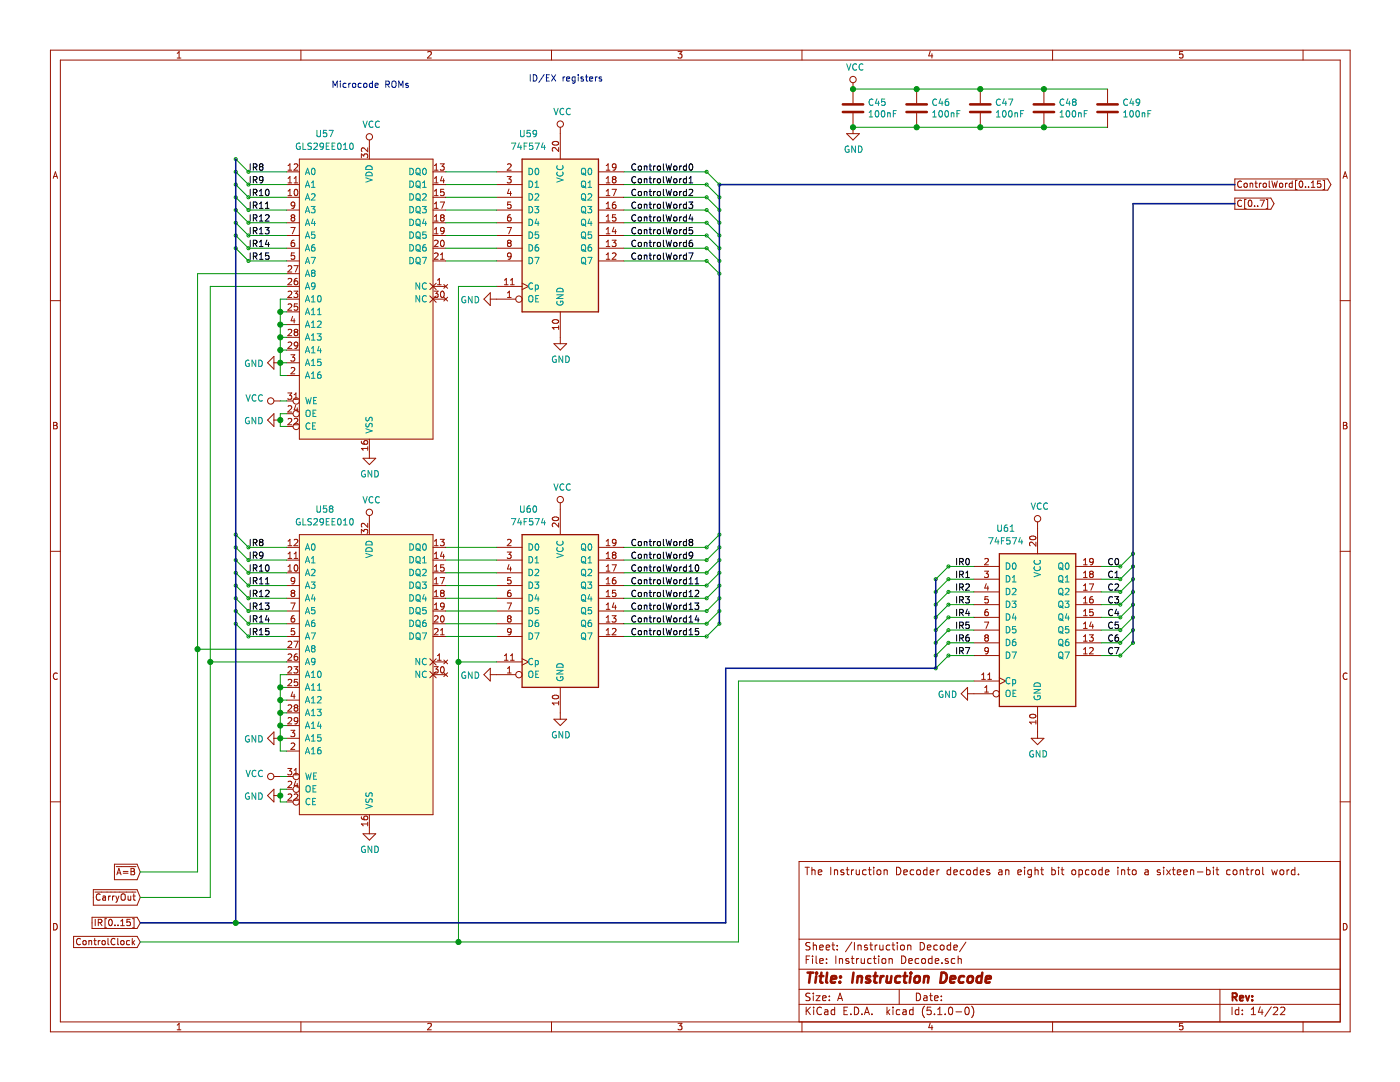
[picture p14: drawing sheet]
<svg xmlns="http://www.w3.org/2000/svg" width="279mm" height="216mm" viewBox="0 0 279 216" stroke-linecap="round" stroke-linejoin="round" font-family="sans-serif">
<g fill="#fffecd" stroke="#fffecd" stroke-width=".2">
<path d="M59.7 31.7h26.7v55.9h-26.7z" fill-rule="evenodd"/>
<path d="M59.7 106.7h26.7v55.9h-26.7z" fill-rule="evenodd"/>
</g>
<g fill="none" stroke="#981200" stroke-width=".2">
<path d="M10.1 10h259.3v195.9h-259.3zM12 12h255.5v191.9h-255.5zM35.4 11.6h.7M35.4 10.6l.3-.3v1.3M60.1 10v2M85.3 10.4l.6-.1 .2 .3-.8 1h.8M110.1 10v2M135.3 10.3h.8l-.4 .5 .3 .1v.6l-.1 .1-.6-.1M160.1 10v2M170.2 16.5v4.1M182.9 17.8v2.8M185.7 10.2l-.4 1h.9"/>
<path d="M186 10.7v.9M195.6 17.8v2.8M208.3 17.8v2.8M210.1 10v2M221 17.8v2.8M236 10.3h-.6v.6l.2-.1h.4v.7l-.1 .1-.5-.1M260.1 10v2M10.6 35.6l.5-1.3 .4 1.3M10.7 35.2h.7M57.2 39.4h2.5M57.2 36.8h2.5M57.2 34.3h2.5"/>
<path d="M57.5 39h.7M57.5 33l.4-.3v1.3M57.5 35.6l.4-.4v1.3M57.5 38.1l.4-.3v1.2M57.5 36.5h.7M57.5 34h.7M58.7 32.8l.5-.1 .2 .3-.7 1h.7M58.7 36.5h.7M58.7 35.6l.4-.4v1.3M58.8 37.9l.2-.1a.67 .67 0 0 1 .5 .6 .67 .67 0 0 1-.5 .6l-.3-.4zM59.7 31.7h26.7v55.9h-26.7zM72.1 31.5v-.8l.5 .4 .1-.3h.6l.1 .2-.1 .5"/>
<path d="M73.4 29.5v.8l-.9-.8-.4 .2 .1 .5M73.7 27.9v3.8M86.4 39.4h2.6M86.4 36.8h2.6M86.4 34.3h2.6M86.7 39h.7M86.7 36.5h.7M86.7 34h.7M86.7 33l.4-.3v1.3M86.7 35.6l.4-.4v1.3M86.7 38.1l.4-.3v1.2M87.9 32.7h.8l-.5 .5 .4 .1 .1 .4-.3 .3-.5-.2"/>
<path d="M88.2 35.2l-.3 .9h.8M88.5 35.7v.8M88.6 37.8h-.6l-.1 .6 .5-.1 .3 .2v.3l-.3 .2-.5-.1M99.1 39.4h5.1M99.1 36.8h5.1M99.1 34.3h5.1M101.2 35.2h.8l-.4 .5 .3 .1 .1 .5-.2 .2-.6-.1M101.3 32.8l.5-.1 .2 .3-.8 1h.8M101.6 37.7l-.3 .9h.8M101.9 38.2v.8M110.3 28.3a.61 .61 0 0 1 .7-.1 .61 .61 0 0 1 .4 .6 .76 .76 0 0 1-1.2-.3zM111.5 29.4v.8l-.9-.8-.4 .3 .1 .5"/>
<path d="M111.8 25.4v6.3M119.4 39.4h5.1M119.4 36.8h5.1M119.4 34.3h5.1M121 39h.7M121 36.5h.7M121 34h.7M121 35.6l.4-.4v1.3M121 33l.4-.3v1.3M121 38.1l.4-.3v1.2M122.2 37.8h.8l-.5 1.2M122.5 35.8l-.3 .2 .1 .4 .2 .1 .3-.1 .1-.1v-.3l-.2-.2"/>
<path d="M122.5 35.8l-.3-.3 .3-.3h.2l.2 .3-.2 .3M122.5 35.8h.2M122.9 33.2l-.2 .3-.4-.1-.1-.2 .1-.4 .4-.1 .2 .1a.84 .84 0 0 1-.3 1.2h-.3M169 26.7h2.5l-1.3 1.2zM170.2 22.6v4.1M182.9 22.6v2.8M195.6 22.6v2.8M208.3 22.6v2.8M221 22.6v2.8M246.4 35.7h18.6l.6 1.1-.6 1.1h-18.6zM246.4 39.5h7.2l.7 1.1-.7 1.2h-7.2zM247.8 36.2a.56 .56 0 0 0-.8 .6 .56 .56 0 0 0 .8 .5"/>
<path d="M248.4 36.6h.3l.2 .2v.4l-.2 .2-.4-.2zM248.7 39.8h-.3v1.8h.3M249.5 36.7l.5-.1v.8M249.5 36.6v.8M250.4 36.6h.5M250.6 36.1v1.1l.3 .2M251.3 36.6v.8M251.5 39.9h.8l-.5 1.3M251.7 36.6l-.4 .2M252.1 36.7l.2-.1 .4 .1v.5l-.1 .1h-.5zM252.7 39.8h.3v1.8h-.3M253.3 36.1v1.1l.2 .2"/>
<path d="M253.8 36.1l.3 1.3 .3-.9 .2 .9 .3-1.3M255.5 36.6h.3l.2 .2-.1 .5h-.5zM256.5 36.6v.8M256.9 36.6l-.4 .2M257.9 36.6h-.4l-.2 .2 .1 .5h.5M257.9 36.1v1.3M258.9 36h-.3v1.8h.3M259.4 36.2l.2-.1a.67 .67 0 0 1 .4 .7 .67 .67 0 0 1-.4 .6l-.3-.5zM260.5 37.3v.1M261.1 37.3v.1M261.7 37.4h.7M261.7 36.5l.4-.4v1.3"/>
<path d="M263.6 36.1h-.6l-.1 .6 .5-.1 .2 .3v.3l-.2 .2-.5-.1M264 36h.3v1.8h-.3M268 35.6l.5-1.3 .4 1.3M268.1 35.2h.7M10.1 60h1.9M57.2 57.1h2.5M57.2 41.9h2.5M57.2 44.4h2.5M57.2 47h2.5M57.2 49.5h2.5M57.2 52.1h2.5M57.2 59.7h2.5"/>
<path d="M57.2 54.6h2.5M57.5 55.7l.5-.2 .2 .4-.8 .9h.8M57.5 53.1l.5-.1 .2 .4-.8 .9h.8M57.5 58.2l.5-.1 .2 .3-.8 1h.8M58 45.4h.9l-.6 1.3M58.3 43.4l-.2 .2v.3l.2 .2h.4l.1-.2v-.3l-.2-.2M58.3 43.4l-.2-.2 .2-.4h.3l.2 .3-.2 .3M58.3 43.4h.3M58.7 58.1h.7l-.4 .5 .4 .1v.4l-.2 .3-.5-.2M58.7 53h.8l-.5 1.3M58.7 47.9h-.2a.79 .79 0 0 0-.2 1.3l.4-.1 .1-.4-.2-.3h-.3l-.2 .3M58.8 50.5h-.6l-.1 .6 .5-.1 .2 .2v.3l-.2 .2-.5-.1"/>
<path d="M58.8 40.9l-.2 .2-.4-.1-.1-.1 .1-.5 .4-.1 .2 .3-.1 .9-.5 .1M59.3 55.5l-.4 .2-.2 .4 .1 .6 .5 .1 .1-.2-.1-.5-.3-.1-.3 .3M85.8 56.5l1.3 1.3M85.8 59.1l1.3 1.2M86.4 57.1h2.6M86.4 41.9h2.6M86.4 44.4h2.6M86.4 47h2.6M86.4 49.5h2.6M86.4 52.1h2.6M86.4 59.7h2.6M86.6 58.1h.8l-.4 .5 .4 .1v.5l-.2 .2-.6-.2"/>
<path d="M86.7 40.7l.4-.4v1.3M86.7 43.2l.4-.4v1.3M86.7 45.7l.4-.3v1.3M86.7 41.6h.7M86.7 44.1h.7M86.7 46.7h.7M86.7 48.1l.5-.2 .2 .4-.8 .9h.8M86.7 50.6l.5-.1 .2 .3-.8 .9h.8M87.1 56.5l-1.3 1.3M87.1 59.1l-1.3 1.2M87.3 56.8h.7M87.3 55.9l.4-.4v1.3"/>
<path d="M87.9 40.3h.8l-.5 1.3M87.9 51.7h.8M87.9 50.8l.4-.3v1.2M88 48.1l.2-.2a.67 .67 0 0 1 .5 .7 .67 .67 0 0 1-.5 .6l-.3-.5zM88 58.2l.2-.1a.67 .67 0 0 1 .5 .6 .67 .67 0 0 1-.5 .7l-.3-.5zM88.2 43.4l-.3-.2 .3-.4h.2l.3 .3-.3 .3M88.2 43.4l-.3 .2 .1 .4 .2 .1h.3l.2-.2v-.3l-.3-.2M88.2 43.4h.2M88.6 59.3l.7 .8M88.6 56.8l.7 .7M88.7 45.9l-.3 .3-.4-.1-.1-.2 .1-.4 .4-.1 .2 .1a.84 .84 0 0 1-.3 1.2h-.3M89.3 56.8l-.7 .7"/>
<path d="M89.3 59.3l-.7 .8M97.8 59.7h5.1M97.8 58.4v2.6l-1.2-1.3zM99.1 57.1h5.1M99.1 41.9h5.1M99.1 44.4h5.1M99.1 47h5.1M99.1 49.5h5.1M99.1 52.1h5.1M100.7 56.8h.7M100.7 55.9l.3-.4v1.3M101.2 45.4h.9l-.6 1.3"/>
<path d="M101.3 59.4h.7M101.3 58.4l.4-.3v1.3M101.5 48.5l-.2-.3 .2-.3h.3l.2 .3-.2 .3M101.5 48.5l-.2 .2v.3l.2 .2 .4-.1 .1-.1v-.3l-.2-.2M101.5 48.5h.3M101.9 56.8h.7M101.9 42.8h-.2a.79 .79 0 0 0-.2 1.3h.4l.1-.5-.2-.3h-.3l-.2 .3M101.9 55.9l.3-.4v1.3M101.9 40.3h-.5l-.1 .6 .5-.1 .2 .2v.4l-.2 .2-.5-.1M102 51l-.2 .3-.4-.1-.1-.2 .1-.4 .4-.1 .2 .2-.2 .9-.4 .1M104.2 56.5l1.3 .6-1.3 .7M119.4 41.9h5.1"/>
<path d="M119.4 44.4h5.1M119.4 47h5.1M119.4 49.5h5.1M119.4 52.1h5.1M121 41.6h.7M121 44.1h.7M121 46.7h.7M121 49.2h.7M121 51.7h.7M121 40.7l.4-.4v1.3M121 43.2l.4-.4v1.3M121 45.7l.4-.3v1.3"/>
<path d="M121 48.3l.4-.4v1.3M121 50.8l.4-.3v1.2M122.2 47.9h.7l-.4 .5 .4 .1v.5l-.2 .2-.5-.1M122.2 50.6l.5-.1 .2 .3-.7 .9h.7M122.5 45.3l-.3 .9h.8M122.8 40.3l-.4 .1-.2 .5 .1 .6h.5l.1-.1-.1-.5-.3-.1-.3 .2M122.8 45.8v.9M122.9 42.8h-.6l-.1 .7 .5-.2 .2 .3v.3l-.2 .2-.5-.1M247.8 40.1a.56 .56 0 0 0-.8 .5 .56 .56 0 0 0 .8 .5M249.2 40.1l.2-.2a.67 .67 0 0 1 .5 .7 .67 .67 0 0 1-.5 .6l-.3-.5zM250.4 41.1v.1M251 41.1v.1"/>
<path d="M267.5 60h1.9M54.7 72.4h1.2M54.7 71.1v2.6l-1.3-1.3zM57.2 74.9h2.5M57.2 62.2h2.5M57.2 67.3h2.5M57.2 69.8h2.5M57.2 72.4h2.5M57.2 64.8h2.5M57.4 78.4h.8l-.4 .5 .4 .1v.6l-.2 .1-.6-.1M57.5 60.8l.5-.2 .2 .4-.8 .9h.8M57.5 65.8l.5-.1 .2 .4-.8 .9h.8"/>
<path d="M57.5 68.4l.5-.2 .2 .4-.8 .9h.8M58 70.8h.8l-.4 .5 .4 .1v.4l-.2 .3-.6-.2M58.1 73.5l.5-.2 .2 .4-.8 .9h.8M58.4 63.1l-.3 .9h.8M58.7 63.6v.8M58.7 78.8l.4-.4v1.3M58.7 79.7h.7M59 66.3l-.3-.3 .3-.3h.2l.2 .3-.2 .3M59 66.3l-.3 .2 .1 .4 .2 .1 .3-.1 .1-.1v-.3l-.2-.2M59 66.3h.2M59.4 60.6h-.6l-.1 .6 .5-.1 .2 .3v.3l-.2 .2-.5-.1M59.4 68.8l-.2 .2h-.4l-.1-.2 .1-.5 .4-.1 .2 .2a.84 .84 0 0 1-.3 1.1h-.3"/>
<path d="M110.3 63.9a.61 .61 0 0 1 .7-.2 .61 .61 0 0 1 .4 .6 .76 .76 0 0 1-1.2-.2zM110.5 68.6h2.6l-1.3 1.2zM111.5 65v.7M111.5 65.4h-1.3l.4 .3M111.8 62.2v6.4M10.7 84.3h.4l.3 .2-.3 .4 .3 .2-.2 .5h-.5zM10.7 84.9h.4M54.7 80h1.2M54.7 82.5v2.6l-1.3-1.3zM54.7 83.8h1.2M57.2 85.1h1.3M57.2 82.5h1.3"/>
<path d="M57.2 80h1.3M57.5 83.6l.5-.1 .2 .3-.8 1h.8M57.5 81.1l.5-.2 .2 .4-.8 .9h.8M58.7 83.6l.5-.1 .2 .3-.7 1h.7M59 80.9l-.3 .9h.8M59.3 81.4v.8M72.1 88l.1 .5 .5 .1h.6v-.6l-.1-.1-.5 .1-.1 .4 .3 .2M72.4 91.4h2.6l-1.3 1.3zM73.4 89.1v.8M73.4 89.5h-1.3l.4 .4M73.7 87.6v3.8M268.1 84.3h.4l.3 .2-.3 .4 .3 .2-.2 .5h-.5z"/>
<path d="M268.1 84.9h.4M10.1 110h1.9M57.2 114.3h2.5M57.2 111.8h2.5M57.2 109.2h2.5M57.2 116.8h2.5M57.2 119.4h2.5M57.5 108l.4-.4v1.3M57.5 110.5l.4-.3v1.2M57.5 113.1l.4-.4v1.3M57.5 114h.7M57.5 111.4h.7"/>
<path d="M57.5 108.9h.7M58.3 118.3l-.2-.2 .2-.3h.3l.2 .2-.2 .3M58.3 118.3l-.2 .3v.2l.2 .2h.4l.1-.2v-.2l-.2-.3M58.3 118.3h.3M58.7 107.7l.5-.1 .2 .4-.7 .9h.7M58.7 110.5l.4-.3v1.2M58.7 111.4h.7M58.8 112.8l.2-.1a.67 .67 0 0 1 .5 .6 .67 .67 0 0 1-.5 .7l-.3-.5zM58.8 115.8l-.2 .2h-.4l-.1-.2 .1-.4 .4-.2 .2 .3-.1 .9-.5 .1M59.7 106.7h26.7v55.9h-26.7zM72.1 106.4v-.8l.5 .5 .1-.4h.6l.1 .2-.1 .5M73.4 104.4v.8l-.9-.8-.4 .3 .1 .5"/>
<path d="M73.7 102.9v3.8M86.4 114.3h2.6M86.4 111.8h2.6M86.4 109.2h2.6M86.4 116.8h2.6M86.4 119.4h2.6M86.7 108l.4-.4v1.3M86.7 110.5l.4-.3v1.2M86.7 113.1l.4-.4v1.3M86.7 115.6l.4-.4v1.3M86.7 118.1l.4-.3v1.2M86.7 114h.7"/>
<path d="M86.7 111.4h.7M86.7 108.9h.7M86.7 116.5h.7M86.7 119h.7M87.9 107.6h.8l-.5 .5 .4 .1 .1 .5-.3 .2-.5-.1M87.9 115.2h.8l-.5 1.3M88.2 118.3l-.3-.2 .3-.3h.2l.3 .2-.3 .3M88.2 118.3l-.3 .3 .1 .3 .2 .1h.3l.2-.2v-.2l-.3-.3M88.2 118.3h.2M88.2 110.1l-.3 .9h.8M88.5 110.6v.8M88.6 112.7h-.6l-.1 .6 .5-.1 .3 .2v.3l-.3 .3-.5-.2"/>
<path d="M99.1 114.3h5.1M99.1 111.8h5.1M99.1 109.2h5.1M99.1 116.8h5.1M99.1 119.4h5.1M101.2 110.2h.8l-.4 .4 .3 .2 .1 .4-.2 .2-.6-.1M101.3 107.7l.5-.1 .2 .4-.8 .9h.8M101.6 112.6l-.3 .9h.8M101.9 117.8h-.2a.79 .79 0 0 0-.2 1.2h.4l.1-.5-.2-.2h-.3l-.2 .2M101.9 113.1v.9M101.9 115.2h-.5l-.1 .6 .5-.1 .2 .3v.3l-.2 .2-.5-.1M110.3 103.3a.61 .61 0 0 1 .7-.2 .61 .61 0 0 1 .4 .6 .76 .76 0 0 1-1.2-.2z"/>
<path d="M111.5 104.4v.8l-.9-.8-.4 .2 .1 .5M111.8 100.3v6.4M119.4 114.3h5.1M119.4 111.8h5.1M119.4 109.2h5.1M119.4 116.8h5.1M119.4 119.4h5.1M121 114h.7M121 111.4h.7M121 108.9h.7M121 116.5h.7M121 119h.7"/>
<path d="M121 108l.4-.4v1.3M121 110.5l.4-.3v1.2M121 113.1l.4-.4v1.3M121 115.6l.4-.4v1.3M121 118.1l.4-.3v1.2M122.2 112.7h.8l-.5 1.3M122.5 110.7l-.3 .2 .1 .4 .2 .1h.3l.1-.2v-.3l-.2-.2M122.5 110.7l-.3-.2 .3-.3h.2l.2 .2-.2 .3M122.5 110.7h.2M122.8 115.2l-.4 .2-.2 .4 .1 .6 .5 .1 .1-.2-.1-.5-.3-.1-.3 .3M122.9 117.8h-.6l-.1 .6 .5-.1 .2 .2v.3l-.2 .2-.5-.1M122.9 108.2l-.2 .2h-.4l-.1-.2 .1-.5 .4-.1 .2 .1a.84 .84 0 0 1-.3 1.2h-.3"/>
<path d="M194.4 118.1h5M194.4 115.6h5M194.4 113h5M196.5 114h.8l-.5 .5 .4 .1 .1 .4-.3 .2-.5-.1M196.5 111.6l.5-.2 .3 .4-.8 .9h.8M196.8 116.5l-.3 .8h.8M197.1 116.9v.9M197.2 119h-.6l-.1 .7 .5-.2 .3 .3v.3l-.3 .2-.5-.1M205.6 107.1a.61 .61 0 0 1 .7-.2 .61 .61 0 0 1 .4 .6 .76 .76 0 0 1-1.2-.2zM206.7 108.2v.8l-.9-.8-.3 .2 .1 .5M207.1 104.1v6.4M214.7 118.1h5.1"/>
<path d="M214.7 115.6h5.1M214.7 113h5.1M216.2 112.7h.8M216.2 115.2h.8M216.2 117.8h.8M216.2 114.3l.4-.3v1.2M216.2 111.8l.4-.4v1.3M216.2 116.9l.4-.4v1.3M216.2 119.4l.4-.4v1.3M217.4 116.5h.8l-.5 1.3M217.7 114.5l-.2-.2 .2-.3h.2l.3 .2-.3 .3M217.7 114.5l-.2 .3v.3l.2 .1h.4l.1-.2v-.2l-.3-.3"/>
<path d="M217.7 114.5h.2M218.1 119l-.5 .2-.1 .4v.6l.6 .1 .1-.2-.1-.5-.4-.1-.2 .3M218.2 112l-.3 .2h-.3l-.1-.2 .1-.5 .3-.1 .2 .2a.84 .84 0 0 1-.3 1.1h-.2M267.5 110h1.9M11.4 134.4a.62 .62 0 0 0-.8 .4 .62 .62 0 0 0 .6 .8l.2-.1M57.2 132.1h2.5M57.2 121.9h2.5M57.2 124.5h2.5M57.2 127h2.5M57.2 134.6h2.5M57.2 137.2h2.5M57.2 129.5h2.5"/>
<path d="M57.2 139.7h2.5M57.5 128.1l.5-.2 .2 .4-.8 .9h.8M57.5 130.6l.5-.1 .2 .3-.8 .9h.8M57.5 133.1l.5-.1 .2 .4-.8 .9h.8M57.5 135.7l.5-.1 .2 .3-.8 .9h.8M58 120.3h.9l-.6 1.3M58.4 138l-.3 .9h.8M58.7 133h.7l-.4 .5 .4 .1v.5l-.2 .2-.5-.1M58.7 127.9h.8l-.5 1.3M58.7 138.5v.9M58.7 122.9h-.2a.79 .79 0 0 0-.2 1.2h.4l.1-.5-.2-.3h-.3l-.2 .3M58.8 125.4h-.6l-.1 .6 .5-.1 .2 .2v.3l-.2 .3-.5-.2"/>
<path d="M59.3 130.5l-.4 .1-.2 .4 .1 .6 .5 .1 .1-.2-.1-.5h-.3l-.3 .2M59.4 135.6h-.6l-.1 .6 .5-.2 .2 .3v.3l-.2 .2-.5-.1M85.8 131.4l1.3 1.3M85.8 134l1.3 1.3M86.4 132.1h2.6M86.4 121.9h2.6M86.4 124.5h2.6M86.4 127h2.6M86.4 134.6h2.6M86.6 133h.8l-.4 .5 .4 .1v.6l-.2 .1-.6-.1M86.7 120.7l.4-.4v1.3M86.7 123l.5-.1 .2 .3-.8 .9h.8"/>
<path d="M86.7 125.5l.5-.1 .2 .4-.8 .9h.8M86.7 121.6h.7M87.1 131.4l-1.3 1.3M87.1 134l-1.3 1.3M87.3 130.8l.4-.3v1.2M87.3 131.7h.7M87.9 125.8l.4-.4v1.3M87.9 126.7h.8M88 123l.2-.1a.67 .67 0 0 1 .5 .6 .67 .67 0 0 1-.5 .6l-.3-.5zM88 133.1l.2-.1a.67 .67 0 0 1 .5 .7 .67 .67 0 0 1-.5 .6l-.3-.5zM88.6 131.7l.7 .8M88.6 134.2l.7 .8"/>
<path d="M88.7 120.9l-.3 .2h-.4l-.1-.2 .1-.5 .4-.1 .2 .1a.84 .84 0 0 1-.3 1.2h-.3M89.3 131.7l-.7 .8M89.3 134.2l-.7 .8M96.6 134.6l1.2-1.3v2.6zM97.8 134.6h5.1M99.1 132.1h5.1M99.1 121.9h5.1M99.1 124.5h5.1M99.1 127h5.1M100.7 131.7h.7M100.7 130.8l.3-.3v1.2M101.2 120.3h.9l-.6 1.3"/>
<path d="M101.3 134.3h.7M101.3 133.4l.4-.4v1.3M101.5 123.4l-.2-.2 .2-.3h.3l.2 .2-.2 .3M101.5 123.4l-.2 .2v.3l.2 .2h.4l.1-.2v-.3l-.2-.2M101.5 123.4h.3M101.9 131.7h.7M101.9 130.8l.3-.3v1.2M102 126l-.2 .2-.4-.1-.1-.1 .1-.5 .4-.1 .2 .3-.2 .8-.4 .2M104.2 131.4l1.3 .7-1.3 .6M110.3 138.8a.61 .61 0 0 1 .7-.2 .61 .61 0 0 1 .4 .7 .76 .76 0 0 1-1.2-.3zM111.5 139.9v.8M111.8 137.2v6.3"/>
<path d="M119.4 121.9h5.1M119.4 124.5h5.1M119.4 127h5.1M121 121.6h.7M121 124.1h.7M121 126.7h.7M121 120.7l.4-.4v1.3M121 123.2l.4-.3v1.2M121 125.8l.4-.4v1.3M122.2 122.9h.7l-.4 .4 .4 .2v.4l-.2 .2-.5-.1M122.2 125.5l.5-.1 .2 .4-.7 .9h.7M122.5 120.3l-.3 .9h.8"/>
<path d="M122.8 120.8v.8M193.1 138.4h5.1M193.1 137.2v2.5l-1.3-1.3zM194.4 135.9h5M194.4 130.8h5M194.4 128.3h5M194.4 125.7h5M194.4 123.2h5M194.4 120.6h5M195.9 135.6h.8M195.9 134.6l.4-.3v1.3M196.5 124.1h.8l-.5 1.3"/>
<path d="M196.5 138.1h.8M196.5 137.2l.4-.4v1.3M196.8 127.2l-.3-.2 .3-.3h.2l.3 .2-.3 .3M196.8 127.2l-.3 .3v.2l.3 .2h.3l.2-.2v-.2l-.3-.3M196.8 127.2h.2M197.1 121.6h-.2a.79 .79 0 0 0-.1 1.3l.3-.1 .2-.5-.3-.2h-.2l-.3 .2M197.1 135.6h.8M197.1 134.6l.4-.3v1.3M197.3 129.8l-.3 .2-.3-.1-.2-.1 .1-.5 .4-.1 .3 .3-.2 .9-.4 .1M199.4 135.3l1.3 .6-1.3 .6M214.7 130.8h5.1M214.7 128.3h5.1"/>
<path d="M214.7 125.7h5.1M214.7 123.2h5.1M214.7 120.6h5.1M216.2 120.3h.8M216.2 122.9h.8M216.2 125.4h.8M216.2 130.5h.8M216.2 127.9h.8M216.2 121.9l.4-.3v1.3M216.2 124.5l.4-.4v1.3M216.2 127l.4-.3v1.2M216.2 129.6l.4-.4v1.3"/>
<path d="M217.4 126.7h.8l-.4 .5 .3 .1 .1 .4-.3 .2-.5-.1M217.5 129.3l.4-.1 .3 .4-.8 .9h.8M217.8 124.1l-.3 .9h.7M218.1 124.6v.8M218.1 121.6h-.6v.6l.4-.1 .3 .2v.3l-.3 .3-.4-.2M268.8 134.4a.62 .62 0 0 0-.8 .4 .62 .62 0 0 0 .6 .8l.2-.1M10.1 160h1.9M53.4 147.3l1.3-1.3v2.6zM53.4 158.7l1.3-1.2v2.5zM54.7 147.3h1.2M54.7 154.9h1.2M54.7 158.7h1.2"/>
<path d="M57.2 149.9h2.5M57.2 157.5h1.3M57.2 142.2h2.5M57.2 144.8h2.5M57.2 147.3h2.5M57.2 154.9h1.3M57.4 153.3h.8l-.4 .5 .4 .1v.6l-.2 .1-.6-.1M57.5 140.8l.5-.2 .2 .4-.8 .9h.8M57.5 143.3l.5-.1 .2 .3-.8 .9h.8M57.5 156l.5-.1 .2 .3-.8 .9h.8M57.5 158.5l.5-.1 .2 .4-.8 .9h.8M58 145.7h.8l-.4 .5 .4 .1v.5l-.2 .2-.6-.1"/>
<path d="M58.1 148.4l.5-.1 .2 .3-.8 .9h.8M58.7 158.5l.5-.1 .2 .4-.7 .9h.7M58.7 153.7l.4-.4v1.3M58.7 154.6h.7M59 141.2l-.3-.3 .3-.3h.2l.2 .3-.2 .3M59 141.2l-.3 .2 .1 .4 .2 .1h.3l.1-.2v-.3l-.2-.2M59 141.2h.2M59 155.8l-.3 .9h.8M59.3 156.3v.8M59.4 143.7l-.2 .3-.4-.1-.1-.2 .1-.4 .4-.1 .2 .1a.84 .84 0 0 1-.3 1.1h-.3M110.5 143.5h2.6l-1.3 1.3zM111.5 140.3h-1.3l.4 .4"/>
<path d="M205.6 142.6a.61 .61 0 0 1 .7-.1 .61 .61 0 0 1 .4 .6 .76 .76 0 0 1-1.2-.3zM205.8 147.3h2.5l-1.2 1.3zM206.7 143.7v.8M206.7 144.1h-1.2l.3 .4M207.1 141v6.3M267.5 160h1.9M18.6 177.5h8.8l.6 1.6-.6 1.5h-8.8zM19 178h8.1M20 178.5a.56 .56 0 0 0-.7 .1 .56 .56 0 0 0 0 .7l.3 .3 .4-.1M20.5 178.8h.5l.1 .8M21.1 179.1h-.4l-.2 .2v.3h.6M21.7 178.8v.8"/>
<path d="M22.1 178.8l-.4 .2M22.5 178.8v.8M22.8 178.8l-.3 .2M22.8 172.4h4.6l.6 1.6-.6 1.5h-4.6zM23.1 178.8l.3 .8M23.2 172.9h3.9M23.3 174.5l.4-1.2 .5 1.2M23.4 174.2h.6M23.4 179.6l-.3 .5M23.7 178.8l-.3 .8M24.2 178.5l.3-.1a.44 .44 0 0 1 .5 .4l-.1 .7-.4 .1-.3-.1zM24.6 173.9h1"/>
<path d="M24.6 174.2h1M25.6 178.8v.8l.5-.1M26.1 178.8v.8M26.1 173.3h.5l.2 .2-.2 .4 .3 .2-.1 .4h-.7zM26.1 173.9h.5M26.5 178.8h.5M26.7 178.4v1.1l.3 .1M57.2 160h1.3M72.1 163l.1 .4 .5 .2 .6-.1v-.5l-.1-.2-.5 .2-.1 .3 .3 .3M72.4 166.4h2.6l-1.3 1.2zM73.4 164.1v.7M73.4 164.4h-1.3l.4 .4"/>
<path d="M73.7 162.6v3.8M160.7 173.1h.8M161.1 173.1v1.4M162 173.7l.1-.1a.37 .37 0 0 1 .6 .2v.7M162 173.1v1.4M163.3 174.1l.7-.2-.1-.3h-.4l-.2 .2 .1 .7h.5M165.8 173.1v1.4M166.5 173.7l.1-.1a.37 .37 0 0 1 .6 .2v.7M166.5 173.6v.9M168.4 173.6a.37 .37 0 0 0-.6 .2l.1 .2 .5 .1v.2l-.2 .2h-.4M168.9 173.6h.5M169.1 173.1v1.2l.3 .2"/>
<path d="M169.9 173.6v.9M170.4 173.6l-.5 .2M170.9 173.6v.9h.4l.2-.1M171.5 173.6v.9M172.9 173.6h-.5l-.3 .2 .1 .6 .2 .1h.5M173.3 173.6h.6M173.5 173.1v1.2l.4 .2M174.4 173.1v.1M174.4 173.6v.9M175.1 173.7l.2-.1 .4 .1v.7l-.2 .1-.4-.1zM176.4 173.7l.2-.1h.4l.1 .9M176.4 173.6v.9"/>
<path d="M178.9 173.1a.76 .76 0 0 1 .9 .7 .76 .76 0 0 1-.9 .7zM180.4 174.1l.7-.2-.1-.3h-.4l-.2 .2v.7h.6M182.4 173.6h-.5l-.3 .2 .1 .6 .2 .1h.5M183 173.7l.2-.1 .4 .1v.7l-.2 .1-.4-.1zM185 173.6h-.4l-.3 .2 .1 .6 .2 .1h.4M185 173.1v1.4M185.6 174.1l.8-.2-.1-.3h-.4l-.3 .2 .1 .7h.6M187 173.6v.9M187.4 173.6h-.3l-.1 .2M189.7 173.6h-.4l-.3 .2 .1 .6 .2 .1h.4M189.7 173.1v1.4M190.4 174.1l.7-.2-.1-.3h-.4l-.2 .2v.7h.6"/>
<path d="M192.4 173.6h-.5l-.3 .2 .1 .6 .2 .1h.5M193 173.7l.2-.1 .4 .1v.7l-.2 .1-.4-.1zM195 173.6h-.4l-.3 .2v.6l.3 .1h.4M195 173.1v1.4M195.6 174.1l.7-.2v-.3h-.5l-.2 .2 .1 .7h.6M197.5 173.6a.37 .37 0 0 0-.6 .2l.1 .2 .5 .1 .1 .2-.3 .2h-.4M199.3 173.6h.6l.1 .9M200 173.9l-.5 .1-.2 .2 .2 .3h.5M200.7 173.7l.1-.1a.37 .37 0 0 1 .6 .2v.7M200.7 173.6v.9M203.1 174.1l.7-.2v-.3h-.5l-.2 .2 .1 .7h.6M204.5 173.1v.1"/>
<path d="M204.5 173.6v.9M205.8 173.6h-.4l-.3 .2 .1 .6 .2 .1h.4M205.8 173.6v1.2l-.3 .3-.3-.1M206.6 173.7l.2-.1h.3l.1 .9M206.6 173.1v1.4M207.7 173.6h.6M207.9 173.1v1.2l.4 .2M209.9 173.6h.4l.3 .2-.1 .6-.2 .1h-.4M209.9 173.1v1.4M211.3 173.1v.1M211.3 173.6v.9M211.8 173.6h.5"/>
<path d="M212 173.1v1.2l.3 .2M214 173.7l.2-.1 .4 .1v.7l-.2 .1-.4-.1zM215.3 173.6h.5l.2 .2v.6l-.2 .1h-.5M215.3 173.6v1.5M217.3 173.6h-.4l-.3 .2 .1 .7h.6M218 173.7l.2-.1 .4 .1 .1 .6-.2 .2h-.3l-.2-.1zM220 173.6h-.5l-.2 .2 .1 .7h.6M220 173.1v1.4M220.6 174.1l.7-.2-.1-.3h-.4l-.2 .2 .1 .7h.5M223.1 173.1v.1M223.1 173.6v.9M223.8 173.7l.1-.1a.37 .37 0 0 1 .6 .2v.7"/>
<path d="M223.8 173.6v.9M225 173.6h.5M225.2 173.1v1.2l.3 .2M226 173.7l.2-.1 .5 .1v.7l-.2 .1-.5-.1zM228.5 173.6h.6l.1 .9M229.2 173.9l-.5 .1-.2 .2 .2 .3h.5M231.5 173.6a.37 .37 0 0 0-.6 .2l.1 .2 .5 .1 .1 .2-.2 .2h-.5M232.2 173.1v.1M232.2 173.6v.9M232.8 173.6l.8 .9M233.6 173.6l-.8 .9M233.9 173.6h.6"/>
<path d="M234.2 173.1v1.2l.3 .2M235 174.1l.7-.2-.1-.3h-.4l-.2 .2v.7h.6M236.2 174.1l.7-.2v-.3h-.4l-.3 .2 .1 .7h.6M237.6 173.7l.2-.1h.4v.9M237.6 173.6v.9M238.9 174h1.2M240.8 173.6h.4l.3 .2-.1 .7h-.6M240.8 173.1v1.4M242.2 173.1v.1M242.2 173.6v.9M242.7 173.6h.5M242.9 173.1v1.2l.3 .2"/>
<path d="M245.5 173.6h-.4l-.3 .2 .1 .6 .2 .1h.4M246.2 173.7l.2-.1 .4 .1v.7l-.2 .1-.4-.1zM247.5 173.7l.1-.1a.37 .37 0 0 1 .6 .2v.7M247.5 173.6v.9M248.6 173.6h.6M248.9 173.1v1.2l.3 .2M249.7 173.6v.9M250.1 173.6l-.4 .2M250.7 173.7l.2-.1 .4 .1v.7l-.2 .1-.4-.1zM252 173.1v1.2l.2 .2M253.8 173.6l.3 .9 .3-.7 .2 .7 .3-.9M255.5 173.7l.2-.1 .4 .1v.7l-.2 .1-.4-.1z"/>
<path d="M256.9 173.6v.9M257.3 173.6l-.4 .2M258.4 173.6h-.4l-.3 .2 .1 .6 .2 .1h.4M258.4 173.1v1.4M259.1 174.4v.1M267.5 171.9h-108v32M10.7 184.3a.65 .65 0 0 1 .7 .6 .65 .65 0 0 1-.7 .7zM14.7 186.8h12.7l.6 1.2-.6 1.1h-12.7zM16.1 187.4a.58 .58 0 0 0-.8 .5 .58 .58 0 0 0 .7 .6l.1-.1M16.6 187.8l.2-.1 .4 .1v.5l-.1 .2-.5-.1zM17.7 187.8l.5-.1 .1 .8M17.7 187.7v.8"/>
<path d="M18.4 183h9l.6 1.1-.6 1.2h-9zM18.7 187.7h.5M18.9 187.2v1.1l.3 .2M19 183.4v1.3M19.6 184.1l.6-.1 .2-.1-.1-.3-.7-.2v1.3M19.6 187.7v.8M19.9 184.1l.5 .6M20 187.7l-.4 .2M20.5 187.7h.3l.2 .2v.4l-.2 .2-.4-.2zM21.3 183.3h-.3v1.8h.3M21.5 187.2v1.1l.2 .2M21.8 183.6l.2-.2a.67 .67 0 0 1 .4 .7 .67 .67 0 0 1-.4 .6l-.3-.5z"/>
<path d="M22.9 184.6v.1M22.9 187.4a.56 .56 0 0 0-.8 .5 .56 .56 0 0 0 .8 .5M23.5 187.2v1.1l.2 .2M23.6 184.6v.1M24.1 184.7h.7M24.1 183.8l.4-.4v1.3M24.2 187.7h.3l.3 .2-.2 .6h-.3l-.2-.2zM25.9 187.7h-.4l-.2 .2 .1 .6h.5M26 183.4h-.6l-.1 .6 .5-.1 .2 .3v.3l-.2 .2-.5-.1M26.4 187.2v1.3M26.4 183.3h.4v1.8h-.4M26.5 188l.4 .5"/>
<path d="M26.9 187.7l-.5 .5M159.5 197.4h108M159.5 193.4h108M159.5 187.4h108M160.9 191.5h.5M161.6 190.8h-.7v1.5M161.7 188.1h-.6l-.3 .2 .1 .4 .7 .3v.4l-.2 .2-.6-.1M161.7 198.2h-.6l-.3 .3 .1 .3 .7 .3v.4l-.2 .2-.6-.1M162.2 190.8v.1M162.2 191.3v1M162.3 188.1v1.5M162.3 198.2v.1"/>
<path d="M162.3 198.7v1M162.3 188.7l.2-.1h.4v1M162.9 198.7h.8l-.8 1h.8M162.9 190.8v1.2l.2 .3M163.6 189.1l.7-.2-.1-.3h-.4l-.2 .2 .1 .7h.5M163.6 191.8l.7-.2-.1-.3h-.4l-.2 .2 .1 .7h.5M164.2 199.2l.7-.2-.1-.2-.4-.1-.2 .2v.7h.6M164.9 189.1l.7-.2-.1-.3h-.4l-.2 .2 .1 .7h.5M165 192.1v.2M165 191.3v.2M165.5 198.8v.1M165.5 199.5v.2"/>
<path d="M166 188.6h.6M166.2 188.1v1.3l.4 .2M166.8 190.8v1.5M167.1 189.4v.2M167.1 188.6v.2M167.2 199.7l.4-1.5 .6 1.5M167.3 199.2h.7M167.5 191.4l.2-.1h.4l.1 1M167.5 191.3v1M169.4 191.3a.37 .37 0 0 0-.6 .2l.1 .2 .5 .1v.2l-.2 .3-.4-.1M169.9 191.3h.5M170 188l-1.3 1.9"/>
<path d="M170.1 190.8v1.2l.3 .3M170.5 188.1v1.5M170.9 191.3v1M171.2 188.7l.2-.1h.4l.1 1M171.2 188.6v1M171.4 191.3h-.3l-.2 .2M171.9 191.3v.7a.39 .39 0 0 0 .6 .1M172.5 191.3v1M173.1 188.6h-.4l-.2 .2 .1 .2 .5 .1v.4h-.6M173.6 188.6h.5M173.8 188.1v1.3l.3 .2M173.9 191.3h-.5l-.2 .2 .1 .7h.6"/>
<path d="M174.3 191.3h.6M174.5 190.8v1.2l.4 .3M174.7 188.6v1M175.1 188.6h-.3l-.1 .2M175.4 190.8v.1M175.4 191.3v1M175.6 188.6v.8a.39 .39 0 0 0 .6 0M176.1 191.4l.2-.1 .4 .1v.7l-.2 .2-.4-.2zM176.2 188.6v1M177.4 191.4l.1-.1a.37 .37 0 0 1 .6 .2v.8M177.4 191.3v1M177.6 188.6h-.5l-.2 .2v.6l.2 .2 .5-.1"/>
<path d="M178 188.6h.6M178.2 188.1v1.3l.4 .2M179.1 188.1v.1M179.1 188.6v1M179.5 197.4v3M179.8 188.7l.2-.1 .4 .1 .1 .6-.1 .2-.4 .1-.2-.2zM179.9 190.8a.75 .75 0 0 1 .9 .7 .75 .75 0 0 1-.9 .8zM181.1 188.7l.1-.1a.37 .37 0 0 1 .6 .2v.8M181.1 188.6v1M181.4 191.8l.7-.2-.1-.3h-.4l-.2 .2v.7h.6M182.9 198.2a.75 .75 0 0 1 .8 .7 .75 .75 0 0 1-.8 .8zM183.4 191.3h-.5l-.3 .2 .1 .6 .2 .2 .5-.1"/>
<path d="M183.6 188.1a.76 .76 0 0 1 .9 .7 .76 .76 0 0 1-.9 .8zM184 191.4l.2-.1 .4 .1v.7l-.2 .2-.4-.2zM184.4 198.8h.5l.1 .9M185 199l-.5 .1-.2 .2 .2 .4 .5-.1M185.1 189.1l.7-.2-.1-.3h-.4l-.2 .2v.7h.6M185.5 198.7h.6M185.7 198.2v1.3l.4 .2M186 190.8v1.5M186 191.3h-.4l-.3 .2v.6l.3 .2 .4-.1M186.5 199.2l.7-.2v-.2l-.5-.1-.2 .2 .1 .7h.6M186.6 191.8l.8-.2-.1-.3h-.5l-.2 .2 .1 .7h.6M187.1 188.6h-.5l-.2 .2v.6l.2 .2 .5-.1"/>
<path d="M187.7 188.7l.2-.1 .4 .1v.7l-.2 .2-.4-.2zM187.9 199.5v.2M187.9 198.8v.1M188 192.1v.2M189.2 191.3a.37 .37 0 0 0-.6 .2l.1 .2 .5 .1 .1 .2-.2 .3-.5-.1M189.7 188.6h-.4l-.3 .2 .1 .6 .2 .2 .4-.1M189.7 188.1v1.5M190.4 189.1l.7-.2-.1-.3h-.4l-.2 .2v.7h.6M190.6 191.3h-.5l-.3 .2 .1 .6 .2 .2 .5-.1M191.2 191.4l.1-.1a.37 .37 0 0 1 .6 .2v.8M191.2 190.8v1.5M192.8 188l-1.3 1.9"/>
<path d="M243.5 197.4v6.5M268.1 184.3a.65 .65 0 0 1 .7 .6 .65 .65 0 0 1-.7 .7zM35.4 204.5l.3-.3v1.3M35.4 205.5h.7M60.1 203.9v2M85.3 204.3l.6-.1 .2 .3-.8 1h.8M110.1 203.9v2M135.3 204.2h.8l-.4 .5 .3 .1v.6l-.1 .1-.6-.1M159.5 200.4h108M160.1 203.9v2M160.9 201v1.5M161.1 201.6l.6 .9"/>
<path d="M161.7 201l-.8 .8M162.4 201v.1M162.4 201.5v1M163.9 201.1a.59 .59 0 0 0-.7 0 .59 .59 0 0 0-.2 .7 .56 .56 0 0 0 .3 .6 .56 .56 0 0 0 .6-.1M164.6 201.5h.6v1M165.2 201.8l-.5 .1-.2 .2 .2 .4 .5-.1M166.6 201.5h-.5l-.2 .3v.5l.2 .2 .5-.1M166.6 201v1.5M168.4 201.7h.5M169.1 201h-.7v1.5h.7M169.8 202.3v.2M170.5 201a.76 .76 0 0 1 .9 .7 .76 .76 0 0 1-.9 .8z"/>
<path d="M172 202.3v.2M172.5 202.5l.5-1.5 .5 1.5M172.6 202h.8M174 202.3v.2M177 201v1.5M177.1 201.9l.5 .6M177.6 201.5l-.6 .5M178.2 201v.1M178.2 201.5v1M179.6 201.5h-.4l-.3 .3v.5l.3 .2 .4-.1M180.2 201.5h.6l.1 1M180.9 201.8l-.5 .1-.3 .2 .3 .4 .5-.1"/>
<path d="M182.2 201.5h-.4l-.3 .3 .1 .5 .2 .2 .4-.1M182.2 201v1.5M184.5 200.8a1.71 1.71 0 0 0 0 2.2M185.7 204.1l-.4 1h.9M185.8 201h-.7l-.1 .7 .2-.2 .5 .1 .2 .2-.1 .5-.2 .2-.6-.2M186 204.6v.9M186.5 202.3v.2M187.1 202.5h.9M187.1 201.4l.5-.4v1.5M188.6 202.3v.2M189.4 201.1l.4-.1a.94 .94 0 0 1 0 1.5 .82 .82 0 0 1-.4-1.4zM190.8 201.9h1.1"/>
<path d="M192.8 201h.1a.8 .8 0 0 1 .5 .7 .8 .8 0 0 1-.5 .8 1 1 0 0 1-.1-1.5zM193.9 200.8a1.71 1.71 0 0 1 0 2.2M210.1 203.9v2M236 204.2h-.6v.6l.2-.1h.4v.7l-.1 .1-.5-.1M245.9 201v1.5M247.2 201.5h-.4l-.3 .3 .1 .6h.6M247.2 201v1.5M247.9 202.3v.2M247.9 201.5v.2M249.7 202.5h.9M249.7 201.4l.4-.4v1.5M251.5 200.9l-.4 1.1h1"/>
<path d="M251.9 201.5v1M253.7 200.9l-1.3 1.9M254.1 201.1l.6-.1 .3 .4-.9 1.1h.9M255.6 201.1l.5-.1 .3 .1v.3l-.9 1.1h.9M260.1 203.9v2"/>
<circle cx="170.2" cy="15.9" r=".64"/>
<circle cx="73.7" cy="27.3" r=".64"/>
<circle cx="111.8" cy="24.8" r=".64"/>
<circle cx="103.6" cy="59.7" r=".64"/>
<circle cx="54" cy="80" r=".64"/>
<circle cx="59.1" cy="80" r=".64"/>
<circle cx="59.1" cy="82.6" r=".64"/>
<circle cx="59.1" cy="85.1" r=".64"/>
<circle cx="111.8" cy="99.7" r=".64"/>
<circle cx="73.7" cy="102.2" r=".64"/>
<circle cx="207.1" cy="103.5" r=".64"/>
<circle cx="103.6" cy="134.6" r=".64"/>
<circle cx="198.8" cy="138.4" r=".64"/>
<circle cx="54" cy="154.9" r=".64"/>
<circle cx="59.1" cy="157.5" r=".64"/>
<circle cx="59.1" cy="154.9" r=".64"/>
<circle cx="59.1" cy="160" r=".64"/>
</g>
<g fill="none" stroke="#009596" stroke-width=".2">
<path d="M169 12.7l.4 1.3 .4-1.3M170.9 12.9a.56 .56 0 0 0-.7 .5 .56 .56 0 0 0 .7 .5M172.2 12.9a.56 .56 0 0 0-.8 .5 .56 .56 0 0 0 .8 .5M174.2 19.9a.56 .56 0 0 0-.8 .5 .56 .56 0 0 0 .8 .5M175 19.7l-.3 .9h.8M176.6 19.8h-.6l-.1 .6 .5-.2 .3 .3v.3l-.3 .2-.5-.1M186.9 19.9a.56 .56 0 0 0-.8 .5 .56 .56 0 0 0 .8 .5M187.7 19.7l-.3 .9h.8M189.2 19.8l-.4 .1-.2 .4 .1 .6 .5 .1 .2-.2-.2-.5-.3-.1-.3 .3M199.6 19.9a.56 .56 0 0 0-.8 .5 .56 .56 0 0 0 .8 .5M200.4 19.7l-.3 .9h.8M201.3 19.8h.8l-.5 1.2"/>
<path d="M212.3 19.9a.56 .56 0 0 0-.8 .5 .56 .56 0 0 0 .8 .5M213.1 19.7l-.3 .9h.8M225 19.9a.56 .56 0 0 0-.8 .5 .56 .56 0 0 0 .8 .5M225.8 19.7l-.3 .9h.8M59.8 28.6a.59 .59 0 0 0-.7 .6 .59 .59 0 0 0 .7 .6l.1-.5h-.2M60.5 28.5v1.3h.6M60.9 39.9l.5-1.2 .4 1.2M60.9 37.4l.5-1.3 .4 1.3M60.9 34.8l.5-1.2 .4 1.2M61.1 39.6h.6M61.1 37h.6M61.1 34.5h.6"/>
<path d="M62.2 38.8l.4-.1 .3 .3-.8 .9h.8M62.2 37.4h.7M62.2 36.5l.3-.4v1.3M62.2 28.6l-.5-.1-.2 .2-.1 .2 .1 .2 .5 .2 .2 .3-.3 .2h-.5M62.3 33.7l.2-.1a.69 .69 0 0 1 .4 .6 .69 .69 0 0 1-.4 .6l-.3-.4zM62.6 28.7l.5-.2 .3 .4-.8 .9h.8M63.3 26v1.1l.2 .2h.2l.3-.2v-1.1M64.6 29.1l-.3 .2h-.3l-.2-.2v-.3l.3-.3h.2l.3 .3a.88 .88 0 0 1-.3 1h-.3M65.1 29.2h.4M65.2 26h-.6l-.1 .6 .2-.1 .5 .1v.6l-.2 .1-.5-.1M65.7 26h.8l-.5 1.3M65.7 28.5h-.6v1.3h.6"/>
<path d="M66.3 29.2h.4M66.9 28.5h-.6v1.3h.6M67.5 28.7l.1-.2a.67 .67 0 0 1 .5 .7 .67 .67 0 0 1-.5 .6l-.2-.5zM68.6 29.8h.7M68.6 28.9l.3-.4v1.3M69.9 28.7l.2-.2a.69 .69 0 0 1 .4 .7 .69 .69 0 0 1-.4 .6l-.3-.5zM72.4 24.2l.5 1.2 .4-1.2M73 35.5l1.3 .4-1.3 .4M73.2 33.2a.66 .66 0 0 1 .7-.1 .66 .66 0 0 1 .4 .7h-1.3zM73.2 34.5a.66 .66 0 0 1 .7-.1 .66 .66 0 0 1 .4 .7h-1.3zM74.4 24.3a.56 .56 0 0 0-.8 .5 .56 .56 0 0 0 .8 .5M75.7 24.3a.56 .56 0 0 0-.8 .5 .56 .56 0 0 0 .8 .5"/>
<path d="M81.8 38.7a.64 .64 0 0 1 .7 .6 .64 .64 0 0 1-.7 .6zM81.8 36.1a.64 .64 0 0 1 .7 .7 .64 .64 0 0 1-.7 .6zM81.8 33.6a.64 .64 0 0 1 .7 .6 .64 .64 0 0 1-.7 .6zM83.1 33.8l.2-.2a.44 .44 0 0 1 .6 .4l-.1 .7-.5 .1-.2-.1zM83.1 36.3l.2-.2a.44 .44 0 0 1 .6 .5l-.1 .6-.5 .2-.2-.2zM83.1 38.8l.2-.1a.44 .44 0 0 1 .6 .4l-.1 .7-.5 .1-.2-.1zM83.3 34.5l.6 .5M83.3 37.1l.6 .4M83.3 39.6l.6 .5M84.3 38.8l.5-.1 .3 .3-.8 .9h.8M84.3 37.4h.8M84.3 36.5l.4-.4v1.3"/>
<path d="M84.5 33.7l.1-.1a.67 .67 0 0 1 .5 .6 .67 .67 0 0 1-.5 .6l-.3-.4zM102.1 28.5h.8l-.5 1.3M103.6 28.5l-.3 .9h.8M103.9 26v1.1l.2 .2h.3l.2-.2v-1.1M103.9 29v.8M104.6 29.2h.4M105.2 28.5h-.6v1.3M105.6 38.7a.64 .64 0 0 1 .7 .6 .64 .64 0 0 1-.7 .6zM105.6 36.1a.64 .64 0 0 1 .7 .7 .64 .64 0 0 1-.7 .6zM105.6 33.6a.64 .64 0 0 1 .7 .6 .64 .64 0 0 1-.7 .6zM105.8 26h-.6v.6l.1-.1 .5 .1v.6l-.2 .1-.4-.1M106.3 28.5h-.6l-.1 .7 .2-.2 .5 .2v.5l-.2 .1-.5-.1"/>
<path d="M106.8 38.8l.5-.1 .2 .3-.8 .9h.8M106.8 37.4h.7M106.8 28.5h.8l-.5 1.3M106.8 36.5l.3-.4v1.3M106.9 33.7l.2-.1a.67 .67 0 0 1 .4 .6 .67 .67 0 0 1-.4 .6l-.3-.4zM107.1 26.6l-.3 .2-.3-.1-.1-.1v-.5l.4-.1 .3 .3-.2 .9-.4 .1M108.4 28.5l-.3 .9h.7M108.7 29v.8M110.5 21.6l.5 1.3 .4-1.3M111.1 35.5l1.3 .4-1.3 .4M111.2 33.1a.56 .56 0 0 0 .5 .8 .56 .56 0 0 0 .5-.8M111.2 34.3a.56 .56 0 0 0 .5 .8 .56 .56 0 0 0 .5-.8"/>
<path d="M112.5 21.7a.56 .56 0 0 0-.8 .6 .56 .56 0 0 0 .8 .5M113.8 21.7a.56 .56 0 0 0-.8 .6 .56 .56 0 0 0 .8 .5M116.1 38.8l.2-.1a.44 .44 0 0 1 .6 .4l-.1 .7-.5 .1-.2-.1zM116.1 36.3l.2-.2a.44 .44 0 0 1 .6 .5l-.1 .6-.5 .2-.2-.2zM116.1 33.8l.2-.2a.44 .44 0 0 1 .6 .4l-.1 .7-.5 .1-.2-.1zM116.3 34.5l.6 .5M116.3 37.1l.6 .4M116.3 39.6l.6 .5M117.4 38.8l.4-.1 .3 .3-.8 .9h.8M117.4 37.4h.7M117.4 36.5l.3-.4v1.3M117.5 33.7l.2-.1a.67 .67 0 0 1 .4 .6 .67 .67 0 0 1-.4 .6l-.3-.4z"/>
<path d="M169.4 29.2a.59 .59 0 0 0-.7 .6 .59 .59 0 0 0 .7 .6v-.5h-.2M170.7 29.1v1.3l-.7-1.3v1.3M171.3 29.1a.64 .64 0 0 1 .7 .7 .64 .64 0 0 1-.7 .6zM173.5 22.4l.3-.3v1.2M173.5 23.3h.7M174.8 22.2l.2-.1a.67 .67 0 0 1 .4 .6 .67 .67 0 0 1-.4 .6l-.3-.4zM175.3 20.2v.8M176.1 22.1h.1a.69 .69 0 0 1 .4 .6 .69 .69 0 0 1-.4 .6 .83 .83 0 0 1-.1-1.2zM177.1 22.6h.5l.1 .7M177.1 22.5v.8M178.3 22.7h.4M178.9 22.1h-.6v1.2"/>
<path d="M186.2 22.4l.3-.3v1.2M186.2 23.3h.7M187.5 22.2l.2-.1a.67 .67 0 0 1 .4 .6 .67 .67 0 0 1-.4 .6l-.3-.4zM188 20.2v.8M188.7 22.2l.2-.1a.69 .69 0 0 1 .4 .6 .69 .69 0 0 1-.4 .6l-.3-.4zM189.8 22.6h.5l.1 .7M189.8 22.5v.8M191 22.7h.4M191.6 22.1h-.6v1.2M198.9 23.3h.7M198.9 22.4l.3-.3v1.2M200.2 22.1h.2a.67 .67 0 0 1 .4 .6 .67 .67 0 0 1-.4 .6 .83 .83 0 0 1-.2-1.2z"/>
<path d="M200.7 20.2v.8M201.4 22.2l.2-.1a.69 .69 0 0 1 .4 .6 .69 .69 0 0 1-.4 .6l-.3-.4zM202.5 22.6h.5l.1 .7M202.5 22.5v.8M203.7 22.7h.4M204.3 22.1h-.6v1.2M211.6 22.4l.3-.3v1.2M211.6 23.3h.7M212.9 22.1h.2a.67 .67 0 0 1 .4 .6 .67 .67 0 0 1-.4 .6 .83 .83 0 0 1-.2-1.2zM213.4 20.2v.8M214.1 22.2l.2-.1a.69 .69 0 0 1 .4 .6 .69 .69 0 0 1-.4 .6l-.3-.4zM214.3 20.3l-.3 .2 .1 .4 .2 .1h.3l.2-.2v-.3l-.3-.2"/>
<path d="M214.3 20.3l-.3-.2 .3-.3h.2l.3 .2-.3 .3M214.3 20.3h.2M215.2 22.6h.5l.1 .7M215.2 22.5v.8M216.4 22.7h.4M217 22.1h-.6v1.2M224.3 23.3h.7M224.3 22.4l.3-.3v1.2M225.6 22.1h.2a.67 .67 0 0 1 .4 .6 .67 .67 0 0 1-.4 .6 .83 .83 0 0 1-.2-1.2zM226.1 20.2v.8M226.9 22.1h.1a.69 .69 0 0 1 .4 .6 .69 .69 0 0 1-.4 .6 .83 .83 0 0 1-.1-1.2zM227.5 20.3l-.3 .2h-.3l-.2-.2 .2-.5h.3l.2 .1a.84 .84 0 0 1-.3 1.1h-.2"/>
<path d="M227.9 22.5v.8M227.9 22.6h.5l.1 .7M229.1 22.7h.4M229.7 22.1h-.6v1.2M60.9 57.7l.5-1.3 .4 1.3M60.9 55.2l.5-1.3 .4 1.3M60.9 52.6l.5-1.2 .4 1.2M60.9 50.1l.5-1.3 .4 1.3M60.9 47.5l.5-1.2 .4 1.2M60.9 45l.5-1.3 .4 1.3M60.9 42.5l.5-1.3 .4 1.3M61.1 59.9h.6"/>
<path d="M61.1 57.4h.6M61.1 54.8h.6M61.1 52.3h.6M61.1 49.7h.6M61.1 47.2h.6M61.1 44.7h.6M61.1 42.1h.6M62.1 41.2h.8l-.4 .5 .3 .1v.6l-.5 .1-.2-.2M62.1 51.4h.8l-.5 1.2M62.2 59.3l.3-.3v1.2M62.4 54.5l-.2-.3 .2-.3 .4 .1v.3l-.2 .2M62.4 54.5l-.2 .2v.2l.2 .3 .4-.1 .1-.2-.1-.3-.2-.1"/>
<path d="M62.4 54.5h.2M62.5 43.7l-.3 .9h.7M62.8 48.8l-.4 .1a.87 .87 0 0 0 0 1.2l.4-.1v-.6l-.4-.1-.2 .3M62.8 44.2v.8M62.8 46.3h-.6v.6l.1-.1h.5v.6l-.2 .1-.4-.1M62.9 57l-.3 .2h-.3l-.1-.2v-.4l.4-.2 .3 .3-.1 .7-.2 .3h-.3M63.5 59.1l.2-.1a.67 .67 0 0 1 .4 .6 .67 .67 0 0 1-.4 .6l-.3-.4zM81.8 41.2a.64 .64 0 0 1 .7 .6 .64 .64 0 0 1-.7 .7zM81.8 43.7a.64 .64 0 0 1 .7 .7 .64 .64 0 0 1-.7 .6zM81.8 46.3a.64 .64 0 0 1 .7 .6 .64 .64 0 0 1-.7 .6zM81.8 48.8a.64 .64 0 0 1 .7 .7 .64 .64 0 0 1-.7 .6zM81.8 51.4a.64 .64 0 0 1 .7 .6 .64 .64 0 0 1-.7 .6z"/>
<path d="M83.1 41.4l.2-.2a.44 .44 0 0 1 .6 .4l-.1 .7-.5 .2-.2-.2zM83.1 43.9l.2-.2a.44 .44 0 0 1 .6 .5l-.1 .6-.5 .2-.2-.2zM83.1 46.5l.2-.2a.44 .44 0 0 1 .6 .4l-.1 .7-.5 .1-.2-.1zM83.1 49l.2-.2a.44 .44 0 0 1 .6 .5l-.1 .6-.5 .2-.2-.2zM83.1 51.5l.2-.1a.44 .44 0 0 1 .6 .4l-.1 .7-.5 .1-.2-.1zM83.3 42.2l.6 .4M83.3 44.7l.6 .4M83.3 47.2l.6 .5M83.3 49.8l.6 .4M83.3 52.3l.6 .5M83.7 56.4v1.3l-.7-1.3v1.3M83.7 59v1.2l-.7-1.2v1.2"/>
<path d="M84.3 41.2h.8l-.5 .5 .4 .1v.5l-.2 .2-.5-.2M84.3 51.4h.8l-.5 1.2M84.6 43.7l-.3 .9h.8M84.9 48.8h-.2a.79 .79 0 0 0-.1 1.3l.4-.1v-.6l-.4-.1-.3 .3M84.9 44.2v.8M85 46.3h-.6l-.1 .6 .2-.1 .5 .1v.5l-.2 .1-.5-.1M85.1 56.6a.56 .56 0 0 0-.8 .5 .56 .56 0 0 0 .8 .5M85.1 59.1a.56 .56 0 0 0-.8 .5 .56 .56 0 0 0 .8 .5M92.9 59.2a.59 .59 0 0 0-.7 .6 .59 .59 0 0 0 .7 .6v-.5h-.2M94.2 59.2v1.2l-.7-1.2v1.2M94.8 59.2a.64 .64 0 0 1 .7 .6 .64 .64 0 0 1-.7 .6zM105.6 43.7a.64 .64 0 0 1 .7 .7 .64 .64 0 0 1-.7 .6z"/>
<path d="M105.6 46.3a.64 .64 0 0 1 .7 .6 .64 .64 0 0 1-.7 .6zM105.6 48.8a.64 .64 0 0 1 .7 .7 .64 .64 0 0 1-.7 .6zM105.6 51.4a.64 .64 0 0 1 .7 .6 .64 .64 0 0 1-.7 .6zM105.6 41.2a.64 .64 0 0 1 .7 .6 .64 .64 0 0 1-.7 .7zM105.6 59.2l.2-.2a.44 .44 0 0 1 .6 .4l-.1 .7-.5 .1-.2-.1zM106.3 56.6a.56 .56 0 0 0-.8 .5 .56 .56 0 0 0 .8 .5M106.7 41.2h.8l-.4 .5 .3 .1 .1 .4-.2 .3-.6-.2M106.7 51.4h.9l-.6 1.2M106.8 56.9h.4l.2 .2-.1 .6h-.5M106.8 56.9v1.2M106.9 59.6h.4M107.1 43.7l-.3 .9h.8"/>
<path d="M107.4 48.8l-.4 .1-.2 .5v.6h.6l.1-.1-.1-.5-.4-.1-.2 .3M107.4 44.2v.8M107.4 46.3h-.6v.6l.5-.1 .2 .2v.3l-.2 .2-.5-.1M107.5 59h-.6v1.2h.6M111.1 58.8h1.3l-1.3 .8h1.3M111.3 57.6a.67 .67 0 0 1 .7-.1 .67 .67 0 0 1 .4 .7h-1.3zM116.1 41.4l.2-.2a.44 .44 0 0 1 .6 .4l-.1 .7-.5 .2-.2-.2zM116.1 43.9l.2-.2a.44 .44 0 0 1 .6 .5l-.1 .6-.5 .2-.2-.2zM116.1 46.5l.2-.2a.44 .44 0 0 1 .6 .4l-.1 .7-.5 .1-.2-.1zM116.1 49l.2-.2a.44 .44 0 0 1 .6 .5l-.1 .6-.5 .2-.2-.2zM116.1 51.5l.2-.1a.44 .44 0 0 1 .6 .4l-.1 .7-.5 .1-.2-.1zM116.3 42.2l.6 .4"/>
<path d="M116.3 44.7l.6 .4M116.3 47.2l.6 .5M116.3 49.8l.6 .4M116.3 52.3l.6 .5M117.3 41.2h.8l-.4 .5 .3 .1v.5l-.2 .2-.5-.2M117.3 51.4h.8l-.5 1.2M117.7 43.7l-.3 .9h.7M118 48.8h-.3a.79 .79 0 0 0-.1 1.3l.4-.1v-.6l-.4-.1-.2 .3M118 44.2v.8M118 46.3h-.6v.6l.2-.1 .4 .1v.5l-.2 .1-.4-.1M49.1 78.8l.4 1.2 .4-1.2M49.7 71.9a.59 .59 0 0 0-.7 .6 .59 .59 0 0 0 .7 .6l.1-.5h-.3"/>
<path d="M51 71.9v1.2l-.7-1.2v1.2M51.1 78.9a.56 .56 0 0 0-.8 .5 .56 .56 0 0 0 .8 .5M51.6 71.9a.64 .64 0 0 1 .8 .6 .64 .64 0 0 1-.8 .6zM52.4 78.9a.56 .56 0 0 0-.8 .5 .56 .56 0 0 0 .8 .5M60.9 75.5l.5-1.3 .4 1.3M60.9 60.2l.5-1.2 .4 1.2M60.9 62.8l.5-1.3 .4 1.3M60.9 67.9l.5-1.3 .4 1.3M60.9 70.4l.5-1.3 .4 1.3M60.9 72.9l.5-1.2 .4 1.2M60.9 65.3l.5-1.2 .4 1.2M61 79.3l.3 1.3 .2-.9 .3 .9 .3-1.3"/>
<path d="M61.1 75.1h.6M61.1 62.4h.6M61.1 67.5h.6M61.1 70.1h.6M61.1 72.6h.6M61.1 65h.6M62.2 61.9l.3-.4v1.3M62.2 64.4l.3-.3v1.2M62.2 67l.3-.4v1.3M62.2 69.5l.3-.4v1.3M62.2 72l.3-.3v1.2M62.2 74.6l.3-.4v1.3"/>
<path d="M62.2 75.5h.7M62.2 60.2h.7M62.2 62.8h.7M62.2 67.9h.7M62.2 70.4h.7M62.2 72.9h.7M62.2 65.3h.7M62.6 79.9h.4M63.2 79.3h-.6v1.3h.6M63.3 66.6h.8l-.4 .5 .3 .1v.5l-.1 .2-.6-.2M63.4 64.2l.5-.1 .2 .3-.8 .9h.8M63.4 62.8h.7"/>
<path d="M63.4 61.9l.3-.4v1.3M63.7 69.1l-.3 .9h.7M64 74.2l-.4 .1a.87 .87 0 0 0 0 1.2l.4-.1v-.6l-.4-.1-.2 .3M64 69.6v.8M64 71.7h-.6v.6l.2-.1 .4 .1v.5l-.1 .1-.5-.1M111 71.1a.59 .59 0 0 0-.8 .6 .59 .59 0 0 0 .8 .6v-.5h-.2M111.2 60.1a.59 .59 0 0 0 .6 .8 .59 .59 0 0 0 .5-.8h-.5v.3M112.3 71v1.3l-.7-1.3v1.3M112.9 71a.64 .64 0 0 1 .7 .7 .64 .64 0 0 1-.7 .6zM49.7 83.4a.59 .59 0 0 0-.7 .5 .59 .59 0 0 0 .7 .6l.1-.5h-.3M51 83.3v1.3l-.7-1.3v1.3M51.6 83.3a.64 .64 0 0 1 .8 .6 .64 .64 0 0 1-.8 .7z"/>
<path d="M61.1 82l.3-.2a.44 .44 0 0 1 .5 .5v.6l-.5 .2-.3-.2zM61.9 84.5a.56 .56 0 0 0-.8 .5 .56 .56 0 0 0 .8 .5M62.4 85h.4M62.5 82.4h.4M63 84.4h-.6v1.2h.6M63.1 81.8h-.6v1.3h.6M72.4 99.1l.5 1.3 .4-1.3M72.9 94a.59 .59 0 0 0-.8 .6 .59 .59 0 0 0 .8 .5v-.5h-.2M73 85.5l1.3 .5-1.3 .4M73.1 84.5l-.1 .5 .1 .1h.4l.2-.5 .3-.1 .3 .2-.1 .5M73.1 83.3l-.1 .4 .3 .3 .3-.1 .2-.6h.3l.2 .2-.1 .5M74.2 93.9v1.3l-.7-1.3v1.3"/>
<path d="M74.4 99.2a.56 .56 0 0 0-.8 .5 .56 .56 0 0 0 .8 .5M74.8 93.9a.64 .64 0 0 1 .7 .6 .64 .64 0 0 1-.7 .7zM75.7 99.2a.56 .56 0 0 0-.8 .5 .56 .56 0 0 0 .8 .5M110.5 96.5l.5 1.3 .4-1.3M112.5 96.7a.56 .56 0 0 0-.8 .5 .56 .56 0 0 0 .8 .5M113.8 96.7a.56 .56 0 0 0-.8 .5 .56 .56 0 0 0 .8 .5M59.8 103.6a.59 .59 0 0 0-.7 .5 .59 .59 0 0 0 .7 .6l.1-.5h-.2M60.5 103.5v1.2h.6M60.9 114.9l.5-1.3 .4 1.3M60.9 112.3l.5-1.3 .4 1.3M60.9 109.8l.5-1.3 .4 1.3M60.9 119.9l.5-1.2 .4 1.2"/>
<path d="M60.9 117.4l.5-1.3 .4 1.3M61.1 114.5h.6M61.1 112h.6M61.1 109.4h.6M61.1 119.6h.6M61.1 117h.6M62.1 116.1h.8l-.4 .5 .3 .1v.6l-.5 .1-.2-.1M62.2 113.7l.4-.1 .3 .3-.8 1h.8M62.2 111.4l.3-.4v1.3M62.2 103.6l-.5-.1-.2 .1-.1 .2 .1 .2 .5 .2 .2 .3-.3 .2h-.5M62.2 112.3h.7M62.3 108.6l.2-.1a.69 .69 0 0 1 .4 .6 .69 .69 0 0 1-.4 .7l-.3-.5z"/>
<path d="M62.5 118.6l-.3 .9h.7M62.6 103.6l.5-.1 .3 .3-.8 .9h.8M62.8 119.1v.8M63.3 100.9v1.1l.2 .2h.2l.3-.2v-1.1M64.6 104l-.3 .3-.3-.1-.2-.2v-.3l.3-.2h.2l.3 .2a.88 .88 0 0 1-.3 1h-.3M65.1 104.1h.4M65.2 100.9h-.6l-.1 .6 .2-.1 .5 .1v.6l-.2 .1-.5-.1M65.7 103.5h-.6v1.2h.6M66 101.5l-.3 .2v.3l.3 .2h.3l.2-.2v-.3l-.3-.2M66 101.5l-.3-.3 .3-.3h.2l.3 .3-.3 .3M66 101.5h.2M66.3 104.1h.4"/>
<path d="M66.9 103.5h-.6v1.2h.6M67.5 103.6l.1-.1a.67 .67 0 0 1 .5 .6 .67 .67 0 0 1-.5 .6l-.2-.4zM68.6 103.8l.3-.3v1.2M68.6 104.7h.7M69.9 103.6l.2-.1a.69 .69 0 0 1 .4 .6 .69 .69 0 0 1-.4 .6l-.3-.4zM73 110.4l1.3 .4-1.3 .5M73.2 108.1a.66 .66 0 0 1 .7-.1 .66 .66 0 0 1 .4 .7h-1.3zM73.2 109.4a.66 .66 0 0 1 .7-.1 .66 .66 0 0 1 .4 .7h-1.3zM81.8 108.5a.64 .64 0 0 1 .7 .6 .64 .64 0 0 1-.7 .7zM81.8 111a.64 .64 0 0 1 .7 .7 .64 .64 0 0 1-.7 .6zM81.8 113.6a.64 .64 0 0 1 .7 .6 .64 .64 0 0 1-.7 .7zM81.8 116.1a.64 .64 0 0 1 .7 .7 .64 .64 0 0 1-.7 .6z"/>
<path d="M81.8 118.7a.64 .64 0 0 1 .7 .6 .64 .64 0 0 1-.7 .6zM83.1 108.7l.2-.2a.44 .44 0 0 1 .6 .4l-.1 .7-.5 .2-.2-.2zM83.1 111.2l.2-.2a.44 .44 0 0 1 .6 .5l-.1 .6-.5 .2-.2-.2zM83.1 113.8l.2-.2a.44 .44 0 0 1 .6 .4l-.1 .7-.5 .2-.2-.2zM83.1 116.3l.2-.2a.44 .44 0 0 1 .6 .5l-.1 .6-.5 .2-.2-.2zM83.1 118.8l.2-.1a.44 .44 0 0 1 .6 .4l-.1 .7-.5 .1-.2-.1zM83.3 109.5l.6 .4M83.3 112l.6 .4M83.3 114.6l.6 .4M83.3 117.1l.6 .4M83.3 119.6l.6 .5M84.3 116.1h.8l-.5 .5 .4 .1v.6l-.2 .1-.5-.1"/>
<path d="M84.3 113.7l.5-.1 .3 .3-.8 1h.8M84.3 111.4l.4-.4v1.3M84.3 112.3h.8M84.5 108.6l.1-.1a.67 .67 0 0 1 .5 .6 .67 .67 0 0 1-.5 .7l-.3-.5zM84.6 118.6l-.3 .9h.8M84.9 119.1v.8M102.1 103.5h.8l-.5 1.2M103.6 103.4l-.3 .9h.8M103.9 100.9v1.1l.2 .2h.3l.2-.2v-1.1M103.9 103.9v.8M104.6 104.1h.4M105.2 103.5h-.6v1.2"/>
<path d="M105.6 113.6a.64 .64 0 0 1 .7 .6 .64 .64 0 0 1-.7 .7zM105.6 111a.64 .64 0 0 1 .7 .7 .64 .64 0 0 1-.7 .6zM105.6 108.5a.64 .64 0 0 1 .7 .6 .64 .64 0 0 1-.7 .7zM105.6 118.7a.64 .64 0 0 1 .7 .6 .64 .64 0 0 1-.7 .6zM105.6 116.1a.64 .64 0 0 1 .7 .7 .64 .64 0 0 1-.7 .6zM105.7 100.9l-.3 .1a.87 .87 0 0 0 0 1.2l.4-.1v-.6l-.4-.1-.2 .3M106.3 103.5h-.6l-.1 .6 .2-.1 .5 .1v.5l-.2 .1-.5-.1M106.5 101.1l.2-.2a.67 .67 0 0 1 .4 .7 .67 .67 0 0 1-.4 .6l-.3-.5zM106.7 116.1h.8l-.4 .5 .3 .1 .1 .5-.2 .2-.6-.1M106.8 113.7l.5-.1 .2 .3-.8 1h.8M106.8 112.3h.7M106.8 103.5h.8l-.5 1.2"/>
<path d="M106.8 111.4l.3-.4v1.3M106.9 108.6l.2-.1a.67 .67 0 0 1 .4 .6 .67 .67 0 0 1-.4 .7l-.3-.5zM107.1 118.6l-.3 .9h.8M107.4 119.1v.8M108.4 103.4l-.3 .9h.7M108.7 103.9v.8M111.1 110.4l1.3 .4-1.3 .5M111.2 108a.56 .56 0 0 0 .5 .8 .56 .56 0 0 0 .5-.8M111.2 109.3a.56 .56 0 0 0 .5 .8 .56 .56 0 0 0 .5-.8M116.1 113.8l.2-.2a.44 .44 0 0 1 .6 .4l-.1 .7-.5 .2-.2-.2zM116.1 111.2l.2-.2a.44 .44 0 0 1 .6 .5l-.1 .6-.5 .2-.2-.2zM116.1 108.7l.2-.2a.44 .44 0 0 1 .6 .4l-.1 .7-.5 .2-.2-.2z"/>
<path d="M116.1 116.3l.2-.2a.44 .44 0 0 1 .6 .5l-.1 .6-.5 .2-.2-.2zM116.1 118.8l.2-.1a.44 .44 0 0 1 .6 .4l-.1 .7-.5 .1-.2-.1zM116.3 109.5l.6 .4M116.3 112l.6 .4M116.3 114.6l.6 .4M116.3 117.1l.6 .4M116.3 119.6l.6 .5M117.3 116.1h.8l-.4 .5 .3 .1v.6l-.2 .1-.5-.1M117.4 113.7l.4-.1 .3 .3-.8 1h.8M117.4 112.3h.7M117.4 111.4l.3-.4v1.3M117.5 108.6l.2-.1a.67 .67 0 0 1 .4 .6 .67 .67 0 0 1-.4 .7l-.3-.5z"/>
<path d="M117.7 118.6l-.3 .9h.7M118 119.1v.8M197.3 107.3h.9l-.6 1.3M198.9 107.2l-.3 .9h.8M199.1 104.7v1.1l.3 .2h.2l.3-.2v-1.1M199.2 107.7v.9M199.9 107.9h.4M200.5 107.3h-.6v1.3M200.8 112.3a.64 .64 0 0 1 .8 .7 .64 .64 0 0 1-.8 .6zM200.8 114.9a.64 .64 0 0 1 .8 .6 .64 .64 0 0 1-.8 .6zM200.8 117.4a.64 .64 0 0 1 .8 .6 .64 .64 0 0 1-.8 .7zM200.8 119.9a.64 .64 0 0 1 .8 .7 .64 .64 0 0 1-.8 .6z"/>
<path d="M201 104.7l-.4 .1a.87 .87 0 0 0 0 1.2l.5-.1v-.5l-.5-.2-.2 .3M201.6 107.3h-.7v.6l.2-.1 .5 .1v.5l-.2 .2-.5-.2M201.6 106h.7M201.6 105.1l.4-.4v1.3M202 119.9h.8l-.5 .5 .4 .1 .1 .5-.3 .2-.5-.1M202 116.1h.8M202 117.5l.5-.1 .3 .4-.8 .9h.8M202 115.2l.4-.3v1.2M202 107.3h.9l-.6 1.3M202.2 112.4l.1-.1a.67 .67 0 0 1 .5 .7 .67 .67 0 0 1-.5 .6l-.3-.5zM203.6 107.2l-.3 .9h.8M203.9 107.7v.9"/>
<path d="M205.8 100.4l.4 1.2 .4-1.2M206.4 114.2l1.2 .5-1.2 .4M206.5 111.8a.56 .56 0 0 0 .5 .8 .56 .56 0 0 0 .5-.8M206.5 113.1a.56 .56 0 0 0 .5 .8 .56 .56 0 0 0 .5-.8M207.8 100.5a.56 .56 0 0 0-.8 .5 .56 .56 0 0 0 .8 .5M209 100.5a.56 .56 0 0 0-.7 .5 .56 .56 0 0 0 .7 .5M211.3 115l.3-.1a.44 .44 0 0 1 .5 .4v.7l-.5 .1-.3-.1zM211.3 112.5l.3-.2a.44 .44 0 0 1 .5 .5v.6l-.5 .2-.3-.2zM211.3 117.6l.3-.2a.44 .44 0 0 1 .5 .4v.7l-.5 .2-.3-.2zM211.5 118.4l.7 .4M211.5 115.8l.7 .5M211.5 113.3l.7 .4"/>
<path d="M212.6 119.9h.7l-.4 .5 .4 .1v.6l-.2 .1-.5-.1M212.6 117.5l.5-.1 .2 .4-.7 .9h.7M212.6 116.1h.7M212.6 115.2l.4-.3v1.2M212.7 112.4l.2-.1a.67 .67 0 0 1 .5 .7 .67 .67 0 0 1-.5 .6l-.3-.5zM60.9 135.2l.5-1.3 .4 1.3M60.9 137.7l.5-1.3 .4 1.3M60.9 132.6l.5-1.2 .4 1.2M60.9 130.1l.5-1.3 .4 1.3M60.9 127.6l.5-1.3 .4 1.3M60.9 125l.5-1.3 .4 1.3M60.9 122.5l.5-1.3 .4 1.3"/>
<path d="M61.1 134.8h.6M61.1 137.4h.6M61.1 132.3h.6M61.1 129.7h.6M61.1 139.9h.6M61.1 127.2h.6M61.1 124.7h.6M61.1 122.1h.6M62.1 126.3h.8l-.5 1.3M62.2 134.3l.3-.4v1.3M62.2 136.8l.3-.4v1.3M62.2 139.3l.3-.3v1.3"/>
<path d="M62.2 135.2h.7M62.2 137.7h.7M62.4 129.4l-.2-.3 .2-.3 .4 .2v.3l-.2 .1M62.4 129.4l-.2 .2v.3l.2 .2 .4-.1 .1-.1-.1-.4-.2-.1M62.4 129.4h.2M62.8 123.7l-.4 .1a.87 .87 0 0 0 0 1.2l.4-.1v-.5l-.4-.2-.2 .3M62.8 121.2h-.6v.6l.1-.1 .5 .1v.6l-.2 .1-.4-.1M62.9 131.9l-.3 .3-.3-.1-.1-.2v-.4l.4-.1 .3 .2-.1 .7-.2 .3h-.3M63.4 139.1l.5-.1 .2 .3-.8 1h.8M63.4 136.8l.3-.4v1.3M63.4 137.7h.7M63.5 134l.2-.1a.67 .67 0 0 1 .4 .6 .67 .67 0 0 1-.4 .7l-.3-.5z"/>
<path d="M81.8 121.2a.64 .64 0 0 1 .7 .6 .64 .64 0 0 1-.7 .7zM81.8 123.7a.64 .64 0 0 1 .7 .7 .64 .64 0 0 1-.7 .6zM81.8 126.3a.64 .64 0 0 1 .7 .6 .64 .64 0 0 1-.7 .7zM83.1 121.4l.2-.2a.44 .44 0 0 1 .6 .4l-.1 .7-.5 .2-.2-.2zM83.1 123.9l.2-.2a.44 .44 0 0 1 .6 .5l-.1 .6-.5 .2-.2-.2zM83.1 126.5l.2-.2a.44 .44 0 0 1 .6 .4l-.1 .7-.5 .2-.2-.2zM83.3 122.2l.6 .4M83.3 124.7l.6 .4M83.3 127.3l.6 .4M83.7 131.4v1.2l-.7-1.2v1.2M83.7 133.9v1.3l-.7-1.3v1.3M84.3 126.3h.8l-.5 1.3"/>
<path d="M84.9 123.7h-.2a.79 .79 0 0 0-.1 1.3l.4-.1v-.5l-.4-.2-.3 .3M85 121.2h-.6l-.1 .6 .2-.1 .5 .1v.6l-.2 .1-.5-.1M85.1 131.5a.56 .56 0 0 0-.8 .5 .56 .56 0 0 0 .8 .5M85.1 134a.56 .56 0 0 0-.8 .5 .56 .56 0 0 0 .8 .6M92.9 134.2a.59 .59 0 0 0-.7 .5 .59 .59 0 0 0 .7 .6v-.5h-.2M94.2 134.1v1.3l-.7-1.3v1.3M94.8 134.1a.64 .64 0 0 1 .7 .6 .64 .64 0 0 1-.7 .7zM105.6 121.2a.64 .64 0 0 1 .7 .6 .64 .64 0 0 1-.7 .7zM105.6 126.3a.64 .64 0 0 1 .7 .6 .64 .64 0 0 1-.7 .7zM105.6 123.7a.64 .64 0 0 1 .7 .7 .64 .64 0 0 1-.7 .6zM105.6 134.1l.2-.2a.44 .44 0 0 1 .6 .4l-.1 .7-.5 .2-.2-.2zM106.3 131.5a.56 .56 0 0 0-.8 .5 .56 .56 0 0 0 .8 .5"/>
<path d="M106.7 126.3h.9l-.6 1.3M106.8 131.9l.4-.1 .2 .2-.1 .6h-.5M106.8 131.8v1.3M106.9 134.5h.4M107.4 123.7l-.4 .2-.2 .4v.6l.6 .1 .1-.2-.1-.5-.4-.1-.2 .3M107.4 121.2h-.6v.6l.5-.1 .2 .2v.4l-.2 .2-.5-.1M107.5 133.9h-.6v1.3h.6M111.1 133.8h1.3l-1.3 .7h1.3M111.2 135.1a.59 .59 0 0 0 .6 .7 .59 .59 0 0 0 .5-.7l-.5-.1v.3M111.3 132.5a.67 .67 0 0 1 .7 0 .67 .67 0 0 1 .4 .6h-1.3zM116.1 121.4l.2-.2a.44 .44 0 0 1 .6 .4l-.1 .7-.5 .2-.2-.2zM116.1 123.9l.2-.2a.44 .44 0 0 1 .6 .5l-.1 .6-.5 .2-.2-.2z"/>
<path d="M116.1 126.5l.2-.2a.44 .44 0 0 1 .6 .4l-.1 .7-.5 .2-.2-.2zM116.3 122.2l.6 .4M116.3 124.7l.6 .4M116.3 127.3l.6 .4M117.3 126.3h.8l-.5 1.3M118 123.7h-.3a.79 .79 0 0 0-.1 1.3l.4-.1v-.5l-.4-.2-.2 .3M118 121.2h-.6v.6l.2-.1 .4 .1v.6l-.2 .1-.4-.1M188.1 138a.59 .59 0 0 0-.7 .5 .59 .59 0 0 0 .7 .6l.1-.5h-.3M189.5 137.9v1.3l-.8-1.3v1.3M190.1 137.9a.64 .64 0 0 1 .7 .6 .64 .64 0 0 1-.7 .7zM200.8 130.1a.64 .64 0 0 1 .8 .6 .64 .64 0 0 1-.8 .7zM200.8 122.5a.64 .64 0 0 1 .8 .6 .64 .64 0 0 1-.8 .6z"/>
<path d="M200.8 125a.64 .64 0 0 1 .8 .7 .64 .64 0 0 1-.8 .6zM200.8 127.6a.64 .64 0 0 1 .8 .6 .64 .64 0 0 1-.8 .6zM200.8 137.9l.3-.2a.44 .44 0 0 1 .5 .5v.6l-.5 .2-.3-.2zM201.6 135.3a.56 .56 0 0 0-.8 .5 .56 .56 0 0 0 .8 .5M202 130.1h.8l-.5 1.3M202.1 135.7l.4-.1 .2 .2-.1 .6h-.5M202.1 135.6v1.3M202.2 138.3h.4M202.3 122.4l-.3 .9h.8M202.6 127.6l-.4 .1-.2 .4 .1 .6 .5 .1 .2-.2-.2-.5-.3-.1-.3 .3M202.6 122.9v.8M202.7 125h-.6l-.1 .6 .5-.1 .3 .3v.3l-.3 .2-.5-.1"/>
<path d="M202.8 137.7h-.6v1.3h.6M206.4 137.6h1.2l-1.2 .7h1.2M206.4 138.9a.59 .59 0 0 0 .6 .7 .59 .59 0 0 0 .6-.7l-.5-.1v.3M206.5 136.3a.67 .67 0 0 1 .8 0 .67 .67 0 0 1 .3 .7h-1.2zM211.3 130.3l.3-.2a.44 .44 0 0 1 .5 .4v.7l-.5 .2-.3-.2zM211.3 120.1l.3-.2a.44 .44 0 0 1 .5 .5v.6l-.5 .2-.3-.2zM211.3 122.7l.3-.2a.44 .44 0 0 1 .5 .4v.7l-.5 .1-.3-.1zM211.3 125.2l.3-.2a.44 .44 0 0 1 .5 .5v.6l-.5 .2-.3-.2zM211.3 127.7l.3-.1a.44 .44 0 0 1 .5 .4v.7l-.5 .1-.3-.1zM211.5 131.1l.7 .4M211.5 128.5l.7 .5M211.5 126l.7 .4"/>
<path d="M211.5 123.4l.7 .5M211.5 120.9l.7 .4M212.6 130.1h.8l-.5 1.3M212.9 122.4l-.3 .9h.8M213.2 127.6h-.2a.79 .79 0 0 0-.1 1.2l.4-.1v-.5l-.4-.2-.3 .3M213.2 122.9v.8M213.3 125h-.6l-.1 .6 .2-.1 .5 .1v.6l-.2 .1-.5-.1M49.1 153.7l.4 1.3 .4-1.3M49.7 146.9a.59 .59 0 0 0-.7 .5 .59 .59 0 0 0 .7 .6l.1-.5h-.3M49.7 158.3a.59 .59 0 0 0-.7 .6 .59 .59 0 0 0 .7 .5l.1-.4h-.3M51 146.8v1.3l-.7-1.3v1.3M51 158.2v1.3l-.7-1.3v1.3"/>
<path d="M51.1 153.8a.56 .56 0 0 0-.8 .5 .56 .56 0 0 0 .8 .5M51.6 158.2a.64 .64 0 0 1 .8 .7 .64 .64 0 0 1-.8 .6zM51.6 146.8a.64 .64 0 0 1 .8 .6 .64 .64 0 0 1-.8 .7zM52.4 153.8a.56 .56 0 0 0-.8 .5 .56 .56 0 0 0 .8 .5M60.9 150.4l.5-1.3 .4 1.3M60.9 142.8l.5-1.3 .4 1.3M60.9 145.3l.5-1.2 .4 1.2M60.9 147.9l.5-1.3 .4 1.3M60.9 140.3l.5-1.3 .4 1.3M61 154.2l.3 1.3 .2-.9 .3 .9 .3-1.3M61.1 150.1h.6M61.1 142.4h.6"/>
<path d="M61.1 145h.6M61.1 147.5h.6M61.1 156.9l.3-.1a.44 .44 0 0 1 .5 .4v.7l-.5 .1-.3-.1zM61.9 159.4a.56 .56 0 0 0-.8 .5 .56 .56 0 0 0 .8 .6M62.2 141.9l.3-.4v1.3M62.2 144.4l.3-.3v1.2M62.2 147l.3-.4v1.3M62.2 149.5l.3-.4v1.3M62.2 150.4h.7M62.2 142.8h.7M62.2 145.3h.7M62.2 147.9h.7"/>
<path d="M62.2 140.3h.7M62.4 159.9h.4M62.5 157.4h.4M62.6 154.8h.4M63 159.3h-.6v1.3h.6M63.1 156.8h-.6v1.2h.6M63.2 154.2h-.6v1.3h.6M63.3 141.5h.8l-.4 .5 .3 .1v.6l-.1 .1-.6-.1M63.7 144l-.3 .9h.7M64 149.1l-.4 .1a.87 .87 0 0 0 0 1.2l.4-.1v-.5l-.4-.2-.2 .3M64 144.5v.8M64 146.6h-.6v.6l.2-.1 .4 .1v.6l-.1 .1-.5-.1"/>
<path d="M73.1 158.2l-.1 .5 .3 .2 .3-.1 .2-.6h.3l.2 .2-.1 .5M73.1 159.4l-.1 .5 .1 .2h.4l.2-.6 .3-.1 .3 .2-.1 .5M111 146a.59 .59 0 0 0-.8 .6 .59 .59 0 0 0 .8 .6v-.5h-.2M112.3 146v1.2l-.7-1.2v1.2M112.9 146a.64 .64 0 0 1 .7 .6 .64 .64 0 0 1-.7 .6zM206.2 149.9a.59 .59 0 0 0-.7 .5 .59 .59 0 0 0 .7 .6l.1-.5h-.3M207.5 149.8v1.3l-.7-1.3v1.3M208.2 149.8a.64 .64 0 0 1 .7 .6 .64 .64 0 0 1-.7 .7zM72.9 168.9a.59 .59 0 0 0-.8 .6 .59 .59 0 0 0 .8 .6v-.5h-.2M73 160.5l1.3 .4-1.3 .4M74.2 168.8v1.3l-.7-1.3v1.3M74.8 168.8a.64 .64 0 0 1 .7 .7 .64 .64 0 0 1-.7 .6z"/>
</g>
<g fill="#fffecd" stroke="#fffecd" stroke-width=".25">
<path d="M199.4 110.5h15.3v30.5h-15.3z" fill-rule="evenodd"/>
<path d="M104.2 31.7h15.2v30.5h-15.2z" fill-rule="evenodd"/>
<path d="M104.2 106.7h15.2v30.5h-15.2z" fill-rule="evenodd"/>
</g>
<path d="M104.2 31.7h15.2v30.5h-15.2zM104.2 106.7h15.2v30.5h-15.2zM199.4 110.5h15.3v30.5h-15.3z" fill="none" stroke="#981200" stroke-width=".25"/>
<g fill="none" stroke="#009300" stroke-width=".2">
<path d="M170.2 17.8h50.8M47 31.7l2.6 2.6h7.6M47 34.3l2.6 2.5h7.6M47 36.8l2.6 2.6h7.6M47 39.4l2.6 2.5h7.6M89 34.3h10.1M89 36.8h10.1M89 39.4h10.1M124.5 34.3h16.5l2.6 2.5M124.5 36.8h16.5l2.6 2.6M124.5 39.4h16.5l2.6 2.5M170.2 25.4h50.8"/>
<path d="M47 41.9l2.6 2.5h7.6M47 44.4l2.6 2.6h7.6M47 47l2.6 2.5h7.6M47 49.5l2.6 2.6h7.6M57.2 57.1h-15.2v122h-14M57.2 54.6h-17.8v119.4h-11.4M57.2 59.7h-1.3v15.2h1.3M89 41.9h10.1M89 44.4h10.1M89 47h10.1M89 49.5h10.1M89 52.1h10.1"/>
<path d="M99.1 57.1h-7.6v130.9M124.5 41.9h16.5l2.6 2.5M124.5 44.4h16.5l2.6 2.6M124.5 47h16.5l2.6 2.5M124.5 49.5h16.5l2.6 2.6M124.5 52.1h16.5l2.6 2.5M55.9 72.4h1.3M55.9 69.8h1.3M55.9 67.3h1.3M55.9 64.8h1.3M55.9 62.2h1.3M55.9 80h1.3"/>
<path d="M57.2 82.5h-1.3v2.6h1.3M47 106.7l2.6 2.5h7.6M47 109.2l2.6 2.6h7.6M47 111.8l2.6 2.5h7.6M47 114.3l2.6 2.5h7.6M47 116.8l2.6 2.6h7.6M47 119.4l2.6 2.5h7.6M89 109.2h10.1M89 111.8h10.1M89 114.3h10.1M89 116.8h10.1M89 119.4h10.1"/>
<path d="M143.6 106.7l-2.6 2.5h-16.5M143.6 109.2l-2.6 2.6h-16.5M143.6 111.8l-2.6 2.5h-16.5M143.6 114.3l-2.6 2.5h-16.5M143.6 116.8l-2.6 2.6h-16.5M143.6 119.4l-2.6 2.5h-16.5M194.4 113h-5.1l-2.6 2.6M194.4 115.6h-5.1l-2.6 2.5M194.4 118.1h-5.1l-2.6 2.5M226.1 118.1l-2.5 2.5h-3.8M226.1 115.6l-2.5 2.5h-3.8M226.1 113l-2.5 2.6h-3.8"/>
<path d="M226.1 110.5l-2.5 2.5h-3.8M39.4 129.5h17.8M42 132.1h15.2M47 121.9l2.6 2.6h7.6M47 124.5l2.6 2.5h7.6M55.9 139.7h1.3M55.9 137.2h1.3M57.2 134.6h-1.3v15.3h1.3M89 121.9h10.1M89 124.5h10.1M89 127h10.1M91.5 132.1h7.6"/>
<path d="M143.6 121.9l-2.6 2.6h-16.5M143.6 124.5l-2.6 2.5h-16.5M194.4 130.8h-5.1l-2.6 2.5M194.4 128.3h-5.1l-2.6 2.5M194.4 120.6h-5.1l-2.6 2.6M194.4 123.2h-5.1l-2.6 2.5M194.4 125.7h-5.1l-2.6 2.6M194.4 135.9h-47v52.1h-119.4M226.1 128.3l-2.5 2.5h-3.8M226.1 125.7l-2.5 2.6h-3.8M226.1 123.2l-2.5 2.5h-3.8M226.1 120.6l-2.5 2.6h-3.8"/>
<path d="M55.9 154.9h1.3M55.9 147.3h1.3M55.9 144.8h1.3M55.9 142.2h1.3M57.2 157.5h-1.3v2.5h1.3"/>
<circle cx="47" cy="36.8" r=".3"/>
<circle cx="47" cy="31.7" r=".3"/>
<circle cx="47" cy="39.4" r=".3"/>
<circle cx="47" cy="34.3" r=".3"/>
<circle cx="49.6" cy="36.8" r=".3"/>
<circle cx="49.6" cy="39.4" r=".3"/>
<circle cx="49.6" cy="34.3" r=".3"/>
<circle cx="141" cy="36.8" r=".3"/>
<circle cx="141" cy="39.4" r=".3"/>
<circle cx="141" cy="34.3" r=".3"/>
<circle cx="143.6" cy="39.4" r=".3"/>
<circle cx="143.6" cy="36.8" r=".3"/>
<circle cx="47" cy="44.4" r=".3"/>
<circle cx="47" cy="41.9" r=".3"/>
<circle cx="47" cy="47" r=".3"/>
<circle cx="47" cy="49.5" r=".3"/>
<circle cx="49.6" cy="49.5" r=".3"/>
<circle cx="49.6" cy="41.9" r=".3"/>
<circle cx="49.6" cy="44.4" r=".3"/>
<circle cx="49.6" cy="47" r=".3"/>
<circle cx="49.6" cy="52.1" r=".3"/>
<circle cx="141" cy="41.9" r=".3"/>
<circle cx="141" cy="44.4" r=".3"/>
<circle cx="141" cy="49.5" r=".3"/>
<circle cx="141" cy="52.1" r=".3"/>
<circle cx="141" cy="47" r=".3"/>
<circle cx="143.6" cy="44.4" r=".3"/>
<circle cx="143.6" cy="54.6" r=".3"/>
<circle cx="143.6" cy="49.5" r=".3"/>
<circle cx="143.6" cy="41.9" r=".3"/>
<circle cx="143.6" cy="47" r=".3"/>
<circle cx="143.6" cy="52.1" r=".3"/>
<circle cx="47" cy="111.8" r=".3"/>
<circle cx="47" cy="114.3" r=".3"/>
<circle cx="47" cy="109.2" r=".3"/>
<circle cx="47" cy="119.4" r=".3"/>
<circle cx="47" cy="106.7" r=".3"/>
<circle cx="47" cy="116.8" r=".3"/>
<circle cx="49.6" cy="111.8" r=".3"/>
<circle cx="49.6" cy="109.2" r=".3"/>
<circle cx="49.6" cy="116.8" r=".3"/>
<circle cx="49.6" cy="114.3" r=".3"/>
<circle cx="49.6" cy="119.4" r=".3"/>
<circle cx="141" cy="109.2" r=".3"/>
<circle cx="141" cy="114.3" r=".3"/>
<circle cx="141" cy="111.8" r=".3"/>
<circle cx="141" cy="119.4" r=".3"/>
<circle cx="141" cy="116.8" r=".3"/>
<circle cx="143.6" cy="114.3" r=".3"/>
<circle cx="143.6" cy="116.8" r=".3"/>
<circle cx="143.6" cy="111.8" r=".3"/>
<circle cx="143.6" cy="106.7" r=".3"/>
<circle cx="143.6" cy="119.4" r=".3"/>
<circle cx="143.6" cy="109.2" r=".3"/>
<circle cx="186.7" cy="118.1" r=".3"/>
<circle cx="186.7" cy="115.6" r=".3"/>
<circle cx="189.3" cy="115.6" r=".3"/>
<circle cx="189.3" cy="118.1" r=".3"/>
<circle cx="189.3" cy="113" r=".3"/>
<circle cx="223.6" cy="113" r=".3"/>
<circle cx="223.6" cy="118.1" r=".3"/>
<circle cx="223.6" cy="115.6" r=".3"/>
<circle cx="226.1" cy="113" r=".3"/>
<circle cx="226.1" cy="118.1" r=".3"/>
<circle cx="226.1" cy="110.5" r=".3"/>
<circle cx="226.1" cy="115.6" r=".3"/>
<circle cx="47" cy="121.9" r=".3"/>
<circle cx="47" cy="124.5" r=".3"/>
<circle cx="49.6" cy="124.5" r=".3"/>
<circle cx="49.6" cy="121.9" r=".3"/>
<circle cx="49.6" cy="127" r=".3"/>
<circle cx="141" cy="121.9" r=".3"/>
<circle cx="141" cy="127" r=".3"/>
<circle cx="141" cy="124.5" r=".3"/>
<circle cx="143.6" cy="124.5" r=".3"/>
<circle cx="143.6" cy="121.9" r=".3"/>
<circle cx="186.7" cy="120.6" r=".3"/>
<circle cx="186.7" cy="125.7" r=".3"/>
<circle cx="186.7" cy="128.3" r=".3"/>
<circle cx="186.7" cy="130.8" r=".3"/>
<circle cx="186.7" cy="133.3" r=".3"/>
<circle cx="186.7" cy="123.2" r=".3"/>
<circle cx="189.3" cy="123.2" r=".3"/>
<circle cx="189.3" cy="128.3" r=".3"/>
<circle cx="189.3" cy="125.7" r=".3"/>
<circle cx="189.3" cy="130.8" r=".3"/>
<circle cx="189.3" cy="120.6" r=".3"/>
<circle cx="223.6" cy="123.2" r=".3"/>
<circle cx="223.6" cy="130.8" r=".3"/>
<circle cx="223.6" cy="120.6" r=".3"/>
<circle cx="223.6" cy="125.7" r=".3"/>
<circle cx="223.6" cy="128.3" r=".3"/>
<circle cx="226.1" cy="125.7" r=".3"/>
<circle cx="226.1" cy="128.3" r=".3"/>
<circle cx="226.1" cy="120.6" r=".3"/>
<circle cx="226.1" cy="123.2" r=".3"/>
</g>
<g fill="none" stroke="#000" stroke-width=".2">
<path d="M49.9 32.7v1.3M49.9 35.2v1.3M49.9 37.8v1.2M50.6 33.4l.6-.1 .1-.2-.1-.3-.6-.1v1.3M50.6 35.9l.6-.1 .1-.1-.1-.3-.6-.2v1.3M50.6 38.4h.6l.1-.2-.1-.3-.6-.1v1.2M50.9 33.4l.4 .6M50.9 35.9l.4 .6M50.9 38.4l.4 .6M51.8 38.1l.3-.3v1.2M51.8 39h.7M52 33.2l-.2-.2 .2-.3 .4 .1v.3l-.1 .1"/>
<path d="M52 33.2l-.2 .3v.2l.2 .3 .4-.1 .1-.2-.1-.3-.1-.2M52 33.2h.3M52.5 35.8l-.2 .2h-.4l-.1-.2v-.4l.5-.2 .2 .3-.1 .7-.1 .2-.4 .1M53.1 37.9l.2-.1a.67 .67 0 0 1 .4 .6 .67 .67 0 0 1-.4 .6l-.3-.4zM126.9 32.8a.56 .56 0 0 0-.8 .5 .56 .56 0 0 0 .8 .5M126.9 35.4a.56 .56 0 0 0-.8 .5 .56 .56 0 0 0 .8 .5M126.9 37.9a.56 .56 0 0 0-.8 .5 .56 .56 0 0 0 .8 .5M127.4 35.8l.2-.1 .4 .1v.5l-.1 .1h-.5zM127.4 38.3l.2-.1 .4 .1v.5l-.1 .2-.5-.1zM127.5 33.2l.3-.1 .2 .3v.3l-.2 .3-.4-.3zM128.6 33.2h.5v.8M128.6 33.1v.9"/>
<path d="M128.6 35.7v.8M128.6 38.2v.8M128.6 35.8l.5-.1v.8M128.6 38.3h.5v.7M129.5 33.1h.5M129.5 35.7h.5M129.5 38.2h.5M129.7 32.7v1.1l.3 .2M129.7 35.2v1.1l.3 .2M129.7 37.8v1.1l.3 .1M130.4 33.1v.9M130.4 35.7v.8"/>
<path d="M130.4 38.2v.8M130.8 33.1l-.4 .3M130.8 35.7l-.4 .2M130.8 38.2l-.4 .2M131.2 33.2l.2-.1 .4 .1v.5l-.1 .2-.5-.1zM131.2 35.8l.2-.1 .4 .1v.5l-.1 .1h-.5zM131.2 38.3l.2-.1 .4 .1v.5l-.1 .2-.5-.1zM132.4 32.7v1.1l.2 .2M132.4 35.2v1.1l.2 .2M132.4 37.8v1.1l.2 .1M132.9 32.7l.3 1.3 .3-1 .2 1 .3-1.3M132.9 35.2l.3 1.3 .3-.9 .2 .9 .3-1.3"/>
<path d="M132.9 37.8l.3 1.2 .3-.9 .2 .9 .3-1.2M134.5 33.2l.4-.1 .2 .3-.1 .5-.5-.1zM134.5 35.7h.4l.2 .2-.1 .5h-.5zM134.5 38.3l.4-.1 .2 .2-.1 .6-.5-.1zM135.6 33.1v.9M135.6 35.7v.8M135.6 38.2v.8M136 33.1l-.4 .3M136 35.7l-.4 .2M136 38.2l-.4 .2M137 33.2l-.4-.1-.2 .3 .1 .5h.5M137 35.7h-.4l-.2 .2 .1 .5h.5"/>
<path d="M137 38.3l-.4-.1-.2 .2 .1 .6h.5M137 32.7v1.3M137 35.2v1.3M137 37.8v1.2M137.5 36.5h.8M137.5 37.9l.5-.1 .3 .3-.8 .9h.8M137.5 35.6l.4-.4v1.3M137.7 32.8l.1-.1a.67 .67 0 0 1 .5 .6 .67 .67 0 0 1-.5 .7 .83 .83 0 0 1-.1-1.2zM49.9 40.3v1.3M49.9 42.8v1.3M49.9 45.4v1.3M49.9 47.9v1.3"/>
<path d="M49.9 50.5v1.2M50.6 41l.6-.1 .1-.2-.1-.3-.6-.1v1.3M50.6 43.5h.6l.1-.2-.1-.3-.6-.2v1.3M50.6 46.1l.6-.1 .1-.2-.1-.3-.6-.1v1.3M50.6 48.6l.6-.1 .1-.1-.1-.3-.6-.2v1.3M50.6 51.1h.6l.1-.2-.1-.3-.6-.1v1.2M50.9 41l.4 .6M50.9 43.5l.4 .6M50.9 46.1l.4 .6M50.9 48.6l.4 .6M50.9 51.1l.4 .6M51.8 40.7l.3-.4v1.3"/>
<path d="M51.8 43.2l.3-.4v1.3M51.8 45.7l.3-.3v1.3M51.8 48.3l.3-.4v1.3M51.8 50.8l.3-.3v1.2M51.8 41.6h.7M51.8 44.1h.7M51.8 46.7h.7M51.8 49.2h.7M51.8 51.7h.7M52.9 45.4h.8l-.4 .5 .4 .1v.5l-.2 .2-.6-.2M53 43l.5-.2 .2 .4-.8 .9h.8M53 40.7l.3-.4v1.3"/>
<path d="M53 41.6h.7M53.3 47.9l-.3 .9h.8M53.6 48.4v.8M53.7 50.5h-.7v.6l.2-.1 .5 .1v.5l-.2 .1-.5-.1M126.9 40.4a.56 .56 0 0 0-.8 .5 .56 .56 0 0 0 .8 .6M126.9 43a.56 .56 0 0 0-.8 .5 .56 .56 0 0 0 .8 .5M126.9 45.5a.56 .56 0 0 0-.8 .5 .56 .56 0 0 0 .8 .5M126.9 48.1a.56 .56 0 0 0-.8 .5 .56 .56 0 0 0 .8 .5M126.9 50.6a.56 .56 0 0 0-.8 .5 .56 .56 0 0 0 .8 .5M127.4 43.4l.2-.1 .4 .1v.5l-.1 .2-.5-.1zM127.4 48.5l.2-.1 .4 .1v.5l-.1 .1h-.5zM127.4 51l.2-.1 .4 .1v.5l-.1 .2-.5-.1z"/>
<path d="M127.5 40.8l.3-.1 .2 .3v.4l-.2 .2-.4-.2zM127.5 45.9l.3-.1 .2 .3v.3l-.2 .3-.4-.3zM128.6 40.7v.9M128.6 43.3v.8M128.6 45.8v.9M128.6 48.4v.8M128.6 50.9v.8M128.6 40.9l.5-.1v.8M128.6 43.4l.5-.1v.8M128.6 45.9h.5v.8M128.6 48.5l.5-.1v.8M128.6 51h.5v.7"/>
<path d="M129.5 40.7h.5M129.5 43.3h.5M129.5 45.8h.5M129.5 48.4h.5M129.5 50.9h.5M129.7 40.3v1.1l.3 .2M129.7 42.8v1.1l.3 .2M129.7 45.4v1.1l.3 .2M129.7 47.9v1.1l.3 .2M129.7 50.5v1.1l.3 .1M130.4 40.7v.9M130.4 43.3v.8"/>
<path d="M130.4 45.8v.9M130.4 48.4v.8M130.4 50.9v.8M130.8 40.7l-.4 .3M130.8 43.3l-.4 .2M130.8 45.8l-.4 .3M130.8 48.4l-.4 .2M130.8 50.9l-.4 .2M131.2 40.9l.2-.2 .4 .2v.5l-.1 .1h-.5zM131.2 43.4l.2-.1 .4 .1v.5l-.1 .2-.5-.1zM131.2 45.9l.2-.1 .4 .1v.5l-.1 .2-.5-.1zM131.2 48.5l.2-.1 .4 .1v.5l-.1 .1h-.5z"/>
<path d="M131.2 51l.2-.1 .4 .1v.5l-.1 .2-.5-.1zM132.4 40.3v1.1l.2 .2M132.4 42.8v1.1l.2 .2M132.4 45.4v1.1l.2 .2M132.4 47.9v1.1l.2 .2M132.4 50.5v1.1l.2 .1M132.9 40.3l.3 1.3 .3-.9 .2 .9 .3-1.3M132.9 42.8l.3 1.3 .3-.9 .2 .9 .3-1.3M132.9 45.4l.3 1.3 .3-1 .2 1 .3-1.3M132.9 47.9l.3 1.3 .3-.9 .2 .9 .3-1.3M132.9 50.5l.3 1.2 .3-.9 .2 .9 .3-1.2M134.5 40.8l.4-.1 .2 .3-.1 .5h-.5z"/>
<path d="M134.5 43.3h.4l.2 .2-.1 .6-.5-.1zM134.5 45.9l.4-.1 .2 .3-.1 .5-.5-.1zM134.5 48.4h.4l.2 .2-.1 .5h-.5zM134.5 51l.4-.1 .2 .2-.1 .6-.5-.1zM135.6 40.7v.9M135.6 43.3v.8M135.6 45.8v.9M135.6 48.4v.8M135.6 50.9v.8M136 40.7l-.4 .3M136 43.3l-.4 .2M136 45.8l-.4 .3"/>
<path d="M136 48.4l-.4 .2M136 50.9l-.4 .2M137 40.8l-.4-.1-.2 .3 .1 .5h.5M137 43.3h-.4l-.2 .2 .1 .6h.5M137 45.9l-.4-.1-.2 .3 .1 .5h.5M137 48.4h-.4l-.2 .2 .1 .5h.5M137 51l-.4-.1-.2 .2 .1 .6h.5M137 40.3v1.3M137 42.8v1.3M137 45.4v1.3M137 47.9v1.3M137 50.5v1.2"/>
<path d="M137.5 40.3h.8l-.5 .5 .4 .1 .1 .5-.3 .2-.5-.1M137.5 50.5h.8l-.5 1.2M137.8 42.8l-.3 .9h.8M138.1 47.9l-.4 .2-.2 .4 .1 .6h.5l.2-.1-.2-.5-.3-.1-.3 .3M138.1 43.3v.8M138.2 45.4h-.6l-.1 .6 .5-.1 .3 .2v.3l-.3 .3-.5-.2M49.9 107.6v1.3M49.9 110.2v1.2M49.9 112.7v1.3M49.9 115.2v1.3M49.9 117.8v1.2M50.6 113.4l.6-.1 .1-.2-.1-.3-.6-.1v1.3"/>
<path d="M50.6 115.9l.6-.1 .1-.1-.1-.3-.6-.2v1.3M50.6 118.4h.6l.1-.2-.1-.3-.6-.1v1.2M50.6 108.3l.6-.1 .1-.1-.1-.4-.6-.1v1.3M50.6 110.8h.6l.1-.2-.1-.3-.6-.1v1.2M50.9 108.3l.4 .6M50.9 110.8l.4 .6M50.9 113.4l.4 .6M50.9 115.9l.4 .6M50.9 118.4l.4 .6M51.8 114h.7M51.8 116.5h.7M51.8 119h.7"/>
<path d="M51.8 113.1l.3-.4v1.3M51.8 115.6l.3-.4v1.3M51.8 118.1l.3-.3v1.2M52 108.2l-.2-.3 .2-.3 .4 .1v.4l-.1 .1M52 108.2l-.2 .2v.3l.2 .2 .4-.1 .1-.1-.1-.4-.1-.1M52 108.2h.3M52.5 110.7l-.2 .2h-.4l-.1-.2v-.4l.5-.1 .2 .2-.1 .7-.1 .3h-.4M53 116.5h.7M53 117.9l.5-.1 .2 .3-.8 .9h.8M53 115.6l.3-.4v1.3M53.1 112.8l.2-.1a.67 .67 0 0 1 .4 .6 .67 .67 0 0 1-.4 .7l-.3-.5zM126.9 110.3a.56 .56 0 0 0-.8 .5 .56 .56 0 0 0 .8 .5"/>
<path d="M126.9 112.8a.56 .56 0 0 0-.8 .5 .56 .56 0 0 0 .8 .5M126.9 115.4a.56 .56 0 0 0-.8 .5 .56 .56 0 0 0 .8 .5M126.9 117.9a.56 .56 0 0 0-.8 .5 .56 .56 0 0 0 .8 .5M126.9 107.7a.56 .56 0 0 0-.8 .6 .56 .56 0 0 0 .8 .5M127.4 113.3l.2-.2 .4 .2v.4l-.1 .2-.5-.1zM127.4 115.8l.2-.1 .4 .1v.5l-.1 .2-.5-.1zM127.4 118.3l.2-.1 .4 .1v.5l-.1 .2-.5-.1zM127.4 108.2l.2-.1 .4 .1v.5l-.1 .1h-.5zM127.5 110.6h.3l.2 .2v.4l-.2 .2-.4-.2zM128.6 108.1v.8M128.6 110.6v.8M128.6 113.1v.9"/>
<path d="M128.6 115.7v.8M128.6 118.2v.8M128.6 108.2l.5-.1v.8M128.6 110.7l.5-.1v.8M128.6 113.3l.5-.1v.8M128.6 115.8l.5-.1v.8M128.6 118.3h.5v.7M129.5 108.1h.5M129.5 110.6h.5M129.5 113.1h.5M129.5 115.7h.5M129.5 118.2h.5"/>
<path d="M129.7 110.2v1.1l.3 .1M129.7 112.7v1.1l.3 .2M129.7 115.2v1.1l.3 .2M129.7 117.8v1.1l.3 .1M129.7 107.6v1.1l.3 .2M130.4 108.1v.8M130.4 110.6v.8M130.4 113.1v.9M130.4 115.7v.8M130.4 118.2v.8M130.8 108.1l-.4 .2M130.8 110.6l-.4 .2"/>
<path d="M130.8 113.1l-.4 .3M130.8 115.7l-.4 .2M130.8 118.2l-.4 .2M131.2 110.7l.2-.1 .4 .1v.5l-.1 .2-.5-.1zM131.2 113.3l.2-.2 .4 .2v.4l-.1 .2-.5-.1zM131.2 115.8l.2-.1 .4 .1v.5l-.1 .2-.5-.1zM131.2 118.3l.2-.1 .4 .1v.5l-.1 .2-.5-.1zM131.2 108.2l.2-.1 .4 .1v.5l-.1 .1h-.5zM132.4 107.6v1.1l.2 .2M132.4 110.2v1.1l.2 .1M132.4 112.7v1.1l.2 .2M132.4 115.2v1.1l.2 .2"/>
<path d="M132.4 117.8v1.1l.2 .1M132.9 107.6l.3 1.3 .3-.9 .2 .9 .3-1.3M132.9 110.2l.3 1.2 .3-.9 .2 .9 .3-1.2M132.9 112.7l.3 1.3 .3-.9 .2 .9 .3-1.3M132.9 115.2l.3 1.3 .3-.9 .2 .9 .3-1.3M132.9 117.8l.3 1.2 .3-.9 .2 .9 .3-1.2M134.5 110.6h.4l.2 .2-.1 .6-.5-.1zM134.5 113.2l.4-.1 .2 .3-.1 .5-.5-.1zM134.5 115.7h.4l.2 .2-.1 .6-.5-.1zM134.5 118.3l.4-.1 .2 .2-.1 .6-.5-.1zM134.5 108.1h.4l.2 .2-.1 .5h-.5zM135.6 108.1v.8"/>
<path d="M135.6 110.6v.8M135.6 113.1v.9M135.6 115.7v.8M135.6 118.2v.8M136 108.1l-.4 .2M136 110.6l-.4 .2M136 113.1l-.4 .3M136 115.7l-.4 .2M136 118.2l-.4 .2M137 110.6h-.4l-.2 .2 .1 .6h.5M137 113.2l-.4-.1-.2 .3 .1 .5h.5M137 115.7h-.4l-.2 .2 .1 .6h.5"/>
<path d="M137 118.3l-.4-.1-.2 .2 .1 .6h.5M137 108.1h-.4l-.2 .2 .1 .5h.5M137 107.6v1.3M137 110.2v1.2M137 112.7v1.3M137 115.2v1.3M137 117.8v1.2M137.5 114h.8M137.5 116.5h.8M137.5 119h.8M137.5 113.1l.4-.4v1.3M137.5 115.6l.4-.4v1.3"/>
<path d="M137.5 118.1l.4-.3v1.2M137.8 108.2l-.3-.3 .3-.3h.2l.3 .3-.3 .3M137.8 108.2h.2M137.8 108.2l-.3 .2 .1 .4 .2 .1 .3-.1 .2-.1v-.3l-.3-.2M138.3 110.7l-.3 .2h-.4l-.1-.2 .1-.5h.4l.2 .1a.84 .84 0 0 1-.3 1.1h-.3M138.7 116.5h.8M138.7 117.9l.5-.1 .3 .3-.8 .9h.8M138.7 115.6l.4-.4v1.3M138.8 112.8l.2-.1a.69 .69 0 0 1 .5 .6 .69 .69 0 0 1-.5 .7l-.2-.2-.1-.3zM190.9 111.4v1.3M190.9 114v1.2M190.9 116.5v1.3"/>
<path d="M190.9 119v1.3M191.5 112.1l.6-.1 .2-.1-.1-.3-.7-.2v1.3M191.5 114.6h.6l.2-.2-.1-.3-.7-.1v1.2M191.5 117.2l.6-.1 .2-.2-.1-.3-.7-.1v1.3M191.5 119.7h.6l.2-.2-.1-.3-.7-.2v1.3M191.8 112.1l.5 .6M191.8 114.6l.5 .6M191.8 117.2l.5 .6M191.8 119.7l.5 .6M192.7 119h.8l-.5 .5 .4 .2v.6h-.5l-.2-.1M192.7 116.6l.5-.1 .3 .4-.8 .9h.8M192.7 114.3l.4-.3v1.2"/>
<path d="M192.7 115.2h.8M192.9 111.6l.1-.2a.69 .69 0 0 1 .5 .7 .69 .69 0 0 1-.5 .6l-.3-.5zM222 111.6a.56 .56 0 0 0-.8 .5 .56 .56 0 0 0 .8 .5M222 114.1a.56 .56 0 0 0-.8 .5 .56 .56 0 0 0 .8 .5M222 116.6a.56 .56 0 0 0-.8 .5 .56 .56 0 0 0 .8 .6M222 119.2a.56 .56 0 0 0-.8 .5 .56 .56 0 0 0 .8 .5M222.5 119h.7l-.4 .5 .4 .2v.5l-.2 .1-.5-.1M222.5 115.2h.7M222.5 116.6l.5-.1 .2 .4-.7 .9h.7M222.5 114.3l.4-.3v1.2M222.6 111.6l.2-.2a.67 .67 0 0 1 .5 .7 .67 .67 0 0 1-.5 .6l-.3-.5zM49.9 120.3v1.3"/>
<path d="M49.9 122.9v1.2M49.9 125.4v1.3M50.6 121l.6-.1 .1-.1-.1-.4-.6-.1v1.3M50.6 126.1l.6-.1 .1-.2-.1-.3-.6-.1v1.3M50.6 123.5h.6l.1-.2-.1-.3-.6-.1v1.2M50.9 121l.4 .6M50.9 123.5l.4 .6M50.9 126.1l.4 .6M51.8 121.6h.7M51.8 124.1h.7M51.8 126.7h.7M51.8 120.7l.3-.4v1.3"/>
<path d="M51.8 123.2l.3-.3v1.2M51.8 125.8l.3-.4v1.3M52.9 120.3h.8l-.4 .5 .4 .1v.6l-.2 .1-.6-.1M53.3 122.8l-.3 .9h.8M53.6 123.3v.8M53.7 125.4h-.7v.6l.2-.1 .5 .1v.5l-.2 .2-.5-.2M126.9 120.4a.56 .56 0 0 0-.8 .6 .56 .56 0 0 0 .8 .5M126.9 123a.56 .56 0 0 0-.8 .5 .56 .56 0 0 0 .8 .5M126.9 125.5a.56 .56 0 0 0-.8 .5 .56 .56 0 0 0 .8 .5M127.4 120.9l.2-.1 .4 .1v.5l-.1 .1h-.5zM127.5 123.3h.3l.2 .2v.4l-.2 .2-.4-.2zM127.5 125.9l.3-.1 .2 .3v.3l-.2 .3-.4-.3z"/>
<path d="M128.6 120.8v.8M128.6 123.3v.8M128.6 125.8v.9M128.6 120.9l.5-.1v.8M128.6 123.4l.5-.1v.8M128.6 126l.5-.1v.8M129.5 120.8h.5M129.5 123.3h.5M129.5 125.8h.5M129.7 120.3v1.1l.3 .2M129.7 122.9v1.1l.3 .1M129.7 125.4v1.1l.3 .2"/>
<path d="M130.4 120.8v.8M130.4 123.3v.8M130.4 125.8v.9M130.8 120.8l-.4 .2M130.8 123.3l-.4 .2M130.8 125.8l-.4 .3M131.2 120.9l.2-.1 .4 .1v.5l-.1 .1h-.5zM131.2 123.4l.2-.1 .4 .1v.5l-.1 .2-.5-.1zM131.2 126l.2-.2 .4 .2v.4l-.1 .2-.5-.1zM132.4 120.3v1.1l.2 .2M132.4 122.9v1.1l.2 .1M132.4 125.4v1.1l.2 .2"/>
<path d="M132.9 120.3l.3 1.3 .3-.9 .2 .9 .3-1.3M132.9 122.9l.3 1.2 .3-.9 .2 .9 .3-1.2M132.9 125.4l.3 1.3 .3-.9 .2 .9 .3-1.3M134.5 120.8h.4l.2 .2-.1 .5h-.5zM134.5 123.3h.4l.2 .2-.1 .6-.5-.1zM134.5 125.9l.4-.1 .2 .3-.1 .5-.5-.1zM135.6 120.8v.8M135.6 123.3v.8M135.6 125.8v.9M136 120.8l-.4 .2M136 123.3l-.4 .2M136 125.8l-.4 .3"/>
<path d="M137 120.8h-.4l-.2 .2 .1 .5h.5M137 123.3h-.4l-.2 .2 .1 .6h.5M137 125.9l-.4-.1-.2 .3 .1 .5h.5M137 120.3v1.3M137 122.9v1.2M137 125.4v1.3M137.5 121.6h.8M137.5 124.1h.8M137.5 126.7h.8M137.5 120.7l.4-.4v1.3M137.5 123.2l.4-.3v1.2M137.5 125.8l.4-.4v1.3"/>
<path d="M138.7 120.3h.8l-.5 .5 .4 .1v.6l-.2 .1-.5-.1M139 122.8l-.3 .9h.8M139.3 123.3v.8M139.4 125.4h-.6l-.1 .6 .2-.1 .5 .1v.5l-.2 .2-.5-.2M190.9 121.6v1.3M190.9 124.1v1.3M190.9 126.7v1.2M190.9 129.2v1.3M191.5 122.3l.6-.1 .2-.2-.1-.3-.7-.1v1.3M191.5 124.8l.6-.1 .2-.1-.1-.3-.7-.2v1.3M191.5 127.3h.6l.2-.2-.1-.3-.7-.1v1.2M191.5 129.9l.6-.1 .2-.2-.1-.3-.7-.1v1.3"/>
<path d="M191.8 122.3l.5 .6M191.8 124.8l.5 .6M191.8 127.3l.5 .6M191.8 129.9l.5 .6M192.7 129.2h.8l-.5 1.3M193 121.5l-.3 .9h.8M193.4 126.7h-.4a.87 .87 0 0 0 0 1.2l.4-.1v-.5l-.4-.1-.3 .2M193.4 122v.9M193.4 124.1h-.6l-.1 .6 .2-.1 .5 .1v.6l-.2 .1-.5-.1M222 121.7a.56 .56 0 0 0-.8 .5 .56 .56 0 0 0 .8 .5M222 124.3a.56 .56 0 0 0-.8 .5 .56 .56 0 0 0 .8 .5M222 126.8a.56 .56 0 0 0-.8 .5 .56 .56 0 0 0 .8 .5"/>
<path d="M222 129.3a.56 .56 0 0 0-.8 .5 .56 .56 0 0 0 .8 .6M222.5 129.2h.8l-.5 1.3M222.8 121.5l-.3 .9h.8M223.1 126.7h-.2a.79 .79 0 0 0-.1 1.2l.4-.1v-.5l-.4-.1-.3 .2M223.1 122v.9M223.2 124.1h-.6l-.1 .6 .2-.1 .5 .1v.6l-.2 .1-.5-.1"/>
</g>
<path d="M47 31.7v152.4M246.4 36.8h-102.8v87.7M246.4 40.6h-20.3v87.7M186.7 115.6v17.7h-41.9v50.8h-116.8" fill="none" stroke="#011996" stroke-width=".3"/>
<g fill="none" stroke="#0327cd" stroke-width=".2">
<path d="M66.5 17.4v-1.2l.4 .9 .4-.9v1.2M67.9 16.2v.1M67.9 16.6v.8M69.1 16.7l-.4-.1-.2 .2 .1 .6h.5M69.6 16.6v.8M70 16.6l-.4 .2M70.4 16.7l.2-.1 .3 .1 .1 .5-.1 .2-.5-.1zM72.1 16.7l-.4-.1-.2 .2 .1 .6h.5M72.6 16.7l.2-.1 .4 .1v.5l-.1 .2-.5-.1zM74.3 16.7l-.3-.1-.3 .2 .1 .6h.5M74.3 16.2v1.2M74.9 17l.6-.1-.1-.2-.3-.1-.2 .2v.6h.5"/>
<path d="M77 16.8h.6l.1-.5-.7-.1v1.2M77.3 16.8l.4 .6M78.3 16.4l.2-.2a.45 .45 0 0 1 .6 .4l-.1 .7-.5 .1-.3-.4zM79.6 17.4v-1.2l.4 .9 .4-.9v1.2M81.5 16.7l-.3-.1-.2 .2v.2l.5 .1v.3h-.5M105.8 14.9v1.3M106.4 14.9a.64 .64 0 0 1 .8 .6 .64 .64 0 0 1-.8 .7zM108.6 14.9l-1.1 1.6M109 15.5h.5M109.6 14.9h-.6v1.3h.6M110.1 14.9l.8 1.3M110.9 14.9l-.8 1.3"/>
<path d="M112.4 15.3v.9M112.7 15.3l-.3 .3M113.1 15.7l.6-.1-.1-.2-.3-.1-.2 .2 .1 .6h.4M114.8 15.4l-.4-.1-.2 .3 .1 .5h.5M114.8 15.3v1.1l-.3 .2-.3-.1M115.4 14.9v.1M115.4 15.3v.9M116.4 15.4l-.3-.1-.2 .2 .1 .2 .4 .1v.3h-.5M116.8 15.3h.5M117 14.9v1.1l.3 .2M117.7 15.7l.6-.1-.1-.2-.3-.1-.2 .2v.6h.5M118.8 15.3v.9"/>
<path d="M119.2 15.3l-.4 .3M120 15.4l-.3-.1-.1 .2v.2l.4 .1v.3h-.4"/>
</g>
<g fill="none" stroke="#981200" stroke-width=".51">
<path d="M168.2 22.4h4.1M168.2 20.8h4.1M180.9 22.4h4.1M180.9 20.8h4.1M193.6 22.4h4.1M193.6 20.8h4.1M206.3 22.4h4.1M206.3 20.8h4.1M219 22.4h4.1M219 20.8h4.1M161.2 194.1h1.1M161.7 194.1l-.2 2"/>
<path d="M162.9 194.8l-.2 1.3M163 194.1l-.1 .2M163 194.1l.1 .1-.2 .1M163.6 194.8h.7M163.9 194.1l-.2 1.7 .1 .2 .4 .1M165.1 194.1l-.2 1.7 .2 .3M165.9 195.4l1-.2-.1-.4h-.8l-.2 1 .3 .3 .6-.1M167.6 195.9v.2M167.7 194.8l.1 .1-.1 .1M167.7 194.8v.2M170.3 194.1l-.2 2M171.2 194.9l.3-.1h.5l-.1 1.3"/>
<path d="M171.2 194.8l-.2 1.3M173.7 194.8h-.5h-.2l-.1 .3 .2 .3 .5 .1 .1 .3-.2 .2-.2 .1-.5-.1M174.4 194.8h.7M174.7 194.1l-.2 1.7 .1 .2 .4 .1M175.8 194.8l-.2 1.3M176.4 194.8h-.4l-.3 .3M177 194.8v1.2a.59 .59 0 0 0 .8-.1M177.9 194.8l-.2 1.3M179.7 194.8a.73 .73 0 0 0-.9 .1l-.1 1 .3 .2 .6-.1M180.3 194.8h.8M180.7 194.1l-.3 1.7 .1 .2 .4 .1M181.7 194.8l-.2 1.3"/>
<path d="M181.8 194.1v.2M181.8 194.1l.1 .1-.1 .1M182.7 194.9l.3-.1 .5 .1-.1 1a.53 .53 0 0 1-.5 .2 .53 .53 0 0 1-.4-.4zM184.5 194.9l.3-.1h.4v1.3M184.5 194.8l-.2 1.3M187.9 194.1a.97 .97 0 0 1 1.1 .6 .97 .97 0 0 1-.3 1.1l-.6 .3h-.4zM189.7 195.4l.9-.2v-.4h-.8l-.2 1 .3 .3 .6-.1M192.4 194.8a.68 .68 0 0 0-1 .3v.8l.3 .2 .6-.1M193.2 194.9l.2-.1a.51 .51 0 0 1 .8 .3l-.2 .8a.51 .51 0 0 1-.5 .2 .51 .51 0 0 1-.4-.4zM195.9 194.8a.68 .68 0 0 0-.9 .3v.8l.2 .2 .6-.1M196 194.1l-.2 2M196.7 195.4l1-.2v-.4h-.8l-.2 1 .2 .3 .6-.1"/>
</g>
<g fill="#009300" stroke="#009300" stroke-width=".2">
<circle cx="91.5" cy="188" r=".51"/>
<circle cx="91.5" cy="132.1" r=".51"/>
<circle cx="47" cy="184.1" r=".51"/>
<circle cx="39.4" cy="129.5" r=".51"/>
<circle cx="42" cy="132.1" r=".51"/>
<circle cx="55.9" cy="158.7" r=".51"/>
<circle cx="55.9" cy="83.8" r=".51"/>
<circle cx="55.9" cy="72.4" r=".51"/>
<circle cx="55.9" cy="69.8" r=".51"/>
<circle cx="55.9" cy="67.3" r=".51"/>
<circle cx="55.9" cy="64.8" r=".51"/>
<circle cx="55.9" cy="62.2" r=".51"/>
<circle cx="55.9" cy="147.3" r=".51"/>
<circle cx="55.9" cy="144.8" r=".51"/>
<circle cx="55.9" cy="142.2" r=".51"/>
<circle cx="55.9" cy="139.7" r=".51"/>
<circle cx="55.9" cy="137.2" r=".51"/>
<circle cx="170.2" cy="25.4" r=".51"/>
<circle cx="182.9" cy="25.4" r=".51"/>
<circle cx="195.6" cy="25.4" r=".51"/>
<circle cx="208.3" cy="25.4" r=".51"/>
<circle cx="208.3" cy="17.8" r=".51"/>
<circle cx="195.6" cy="17.8" r=".51"/>
<circle cx="182.9" cy="17.8" r=".51"/>
<circle cx="170.2" cy="17.8" r=".51"/>
</g>
<path d="M246 199l.7-.1 .1-.2v-.4l-.2-.1h-.6v1.5M246.3 199l.5 .7M247.4 199.2l.7-.2v-.2l-.5-.1-.2 .2 .1 .7h.6M248.6 198.7l.4 1 .3-1M249.9 199.5v.2M249.9 198.8v.1" fill="none" stroke="#981200" stroke-width=".38"/>
</svg>
